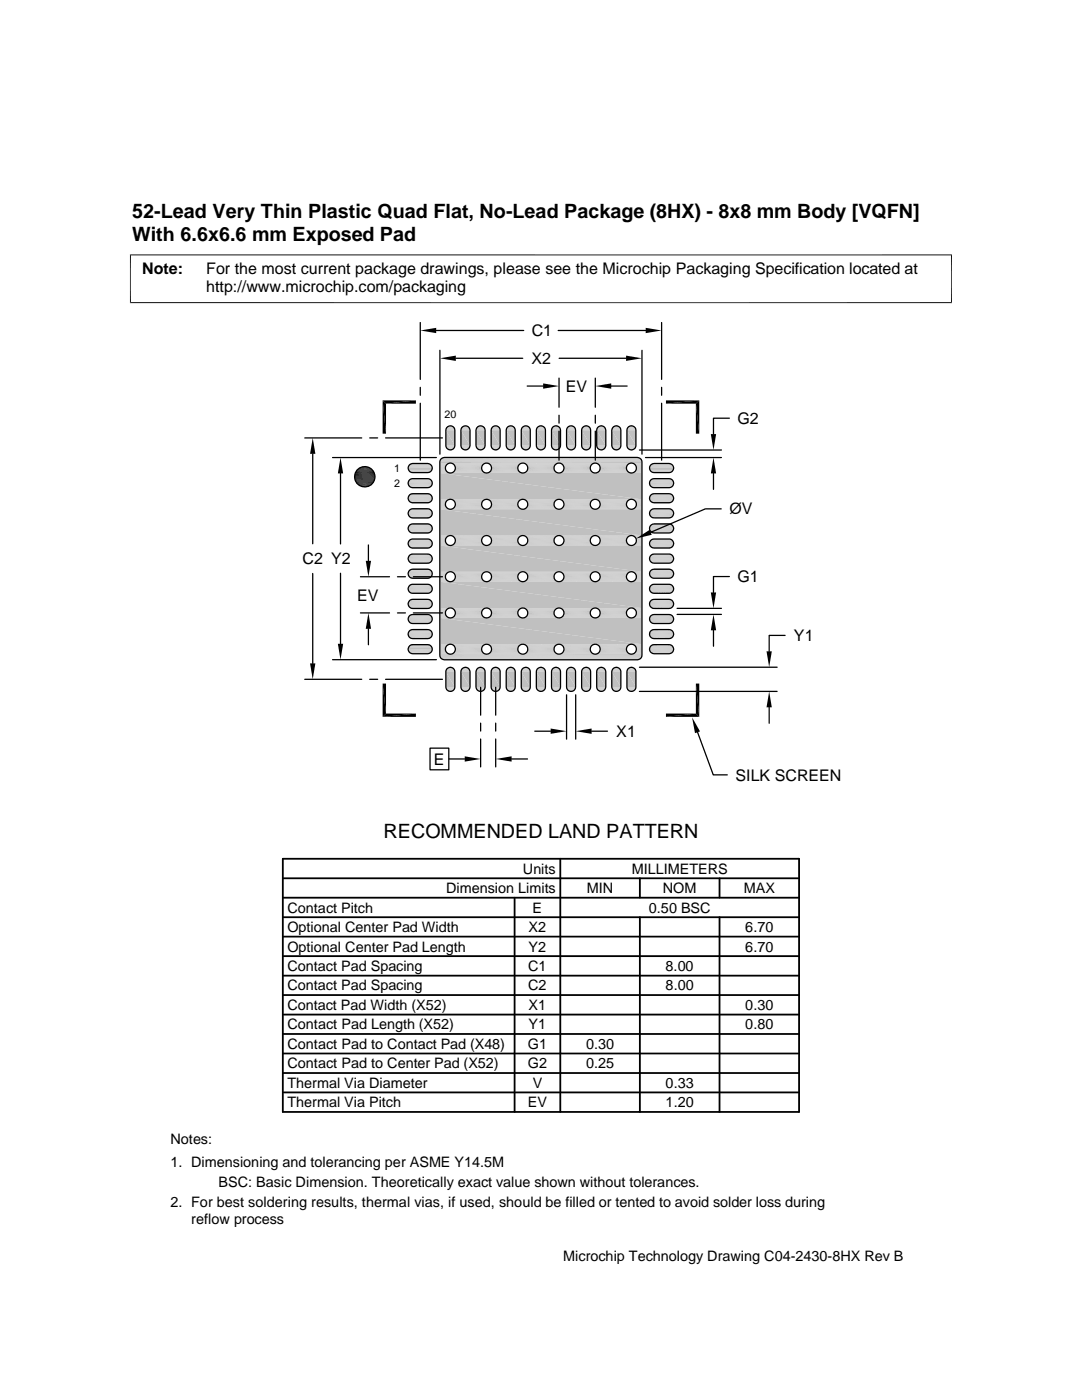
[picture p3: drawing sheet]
<svg xmlns="http://www.w3.org/2000/svg" width="216mm" height="279mm" viewBox="0 0 216 279" stroke-linecap="round" stroke-linejoin="round" font-family="sans-serif">
<defs><g id="words">
<g font-size="3.9">
<text x="26.4" y="43.5">52-Lead Very Thin Plastic Quad Flat, No-Lead Package (8HX) - 8x8 mm Body [VQFN]</text>
<text x="26.4" y="48">With 6.6x6.6 mm Exposed Pad</text>
<text x="76.5" y="167.3">RECOMMENDED LAND PATTERN</text>
</g>
<g font-size="3.2">
<text x="28.4" y="54.6">Note:</text>
<text x="41.1" y="58.3">http://www.microchip.com/packaging</text>
<text x="41.1" y="54.6">For the most current package drawings, please see the Microchip Packaging Specification located at</text>
<text x="106.1" y="67.1">C1</text>
<text x="106.1" y="72.6">X2</text>
<text x="112.9" y="78.2">EV</text>
<text x="147.2" y="84.6">G2</text>
<text x="145.6" y="102.7">ØV</text>
<text x="60.4" y="112.6">C2 Y2</text>
<text x="71.3" y="119.8">EV</text>
<text x="147.2" y="116.2">G1</text>
<text x="158.4" y="128">Y1</text>
<text x="123" y="147.1">X1</text>
<text x="86.6" y="152.6">E</text>
<text x="146.8" y="155.8">SILK SCREEN</text>
</g>
<g font-size="2.9">
<text x="89" y="178.2">Dimension Limits</text>
<text x="104.3" y="174.4">Units</text>
<text x="117.1" y="178.2">MIN</text>
<text x="126" y="174.4">MILLIMETERS</text>
<text x="132.3" y="178.2">NOM</text>
<text x="148.4" y="178.2">MAX</text>
<text x="57.3" y="182.1">Contact Pitch</text>
<text x="106.3" y="182.1">E</text>
<text x="129.5" y="182.1">0.50 BSC</text>
<text x="57.3" y="186">Optional Center Pad Width</text>
<text x="57.3" y="189.9">Optional Center Pad Length</text>
<text x="105.5" y="189.9">Y2</text>
<text x="105.5" y="186">X2</text>
<text x="148.7" y="189.9">6.70</text>
<text x="148.7" y="186">6.70</text>
<text x="57.3" y="197.7">Contact Pad Spacing</text>
<text x="57.3" y="193.8">Contact Pad Spacing</text>
<text x="105.4" y="197.7">C2</text>
<text x="105.4" y="193.8">C1</text>
<text x="132.8" y="193.8">8.00</text>
<text x="132.8" y="197.7">8.00</text>
<text x="57.3" y="201.6">Contact Pad Width (X52)</text>
<text x="105.5" y="201.6">X1</text>
<text x="148.7" y="201.6">0.30</text>
<text x="57.3" y="209.3">Contact Pad to Contact Pad (X48)</text>
<text x="57.3" y="205.4">Contact Pad Length (X52)</text>
<text x="105.3" y="209.3">G1</text>
<text x="105.5" y="205.4">Y1</text>
<text x="116.9" y="209.3">0.30</text>
<text x="148.7" y="205.4">0.80</text>
<text x="57.3" y="213.2">Contact Pad to Center Pad (X52)</text>
<text x="105.3" y="213.2">G2</text>
<text x="116.9" y="213.2">0.25</text>
<text x="57.3" y="217.1">Thermal Via Diameter</text>
<text x="57.3" y="221">Thermal Via Pitch</text>
<text x="105.3" y="221">EV</text>
<text x="106.3" y="217.1">V</text>
<text x="132.8" y="217.1">0.33</text>
<text x="132.8" y="221">1.20</text>
<text x="34" y="228.3">Notes:</text>
<text x="34" y="232.9">1. Dimensioning and tolerancing per ASME Y14.5M</text>
<text x="43.6" y="236.9">BSC: Basic Dimension. Theoretically exact value shown without tolerances.</text>
<text x="34" y="241">2. For best soldering results, thermal vias, if used, should be filled or tented to avoid solder loss during</text>
<text x="38.1" y="244.3">reflow process</text>
<text x="112.4" y="251.7">Microchip Technology Drawing C04-2430-8HX Rev B</text>
</g>
<g font-size="2.1">
<text x="88.7" y="83.4">20</text>
<text x="78.7" y="94.2">1</text>
<text x="78.7" y="97.2">2</text>
</g>
</g></defs>
<g fill="#c0c0c0">
<path d="M89.7 85h.3z"/>
<path d="M92.7 85h.3z"/>
<path d="M95.7 85h.4z"/>
<path d="M98.7 85h.4z"/>
<path d="M101.7 85h.4z"/>
<path d="M104.8 85h.3z"/>
<path d="M107.8 85h.3z"/>
<path d="M110.8 85h.3z"/>
<path d="M113.8 85h.3z"/>
<path d="M116.8 85h.3z"/>
<path d="M119.8 85h.3z"/>
<path d="M122.9 85h.2z"/>
<path d="M125.9 85h.3z"/>
<path d="M125.8 85h.4z"/>
<path d="M122.8 85h.3z"/>
<path d="M125.7 85h.6z"/>
<path d="M125.8 85h.5z"/>
<path d="M122.7 85h.6z"/>
<path d="M122.8 85h.5z"/>
<path d="M119.7 85h.6z"/>
<path d="M119.8 85h.5z"/>
<path d="M116.7 85h.6z"/>
<path d="M116.8 85h.5z"/>
<path d="M113.6 85h.7z"/>
<path d="M113.8 85h.5z"/>
<path d="M110.6 85h.7z"/>
<path d="M110.8 85h.5z"/>
<path d="M107.6 85h.6z"/>
<path d="M107.8 85h.4z"/>
<path d="M104.6 85h.6z"/>
<path d="M104.8 85h.4z"/>
<path d="M101.6 85h.6z"/>
<path d="M101.7 85h.5z"/>
<path d="M98.6 85h.6z"/>
<path d="M98.7 85h.5z"/>
<path d="M95.6 85h.6z"/>
<path d="M95.7 85h.5z"/>
<path d="M92.6 85h.6z"/>
<path d="M92.7 85h.5z"/>
<path d="M89.6 85h.6z"/>
<path d="M89.7 85h.5z"/>
<path d="M125.6 85h.7z"/>
<path d="M122.6 85h.7z"/>
<path d="M119.6 85h.7z"/>
<path d="M116.6 85h.7z"/>
<path d="M107.6 85h.7z"/>
<path d="M125.5 85.1h.9z"/>
<path d="M125.6 85l.8 .1z"/>
<path d="M122.5 85.1h.9z"/>
<path d="M122.6 85l.8 .1z"/>
<path d="M119.5 85.1h.9z"/>
<path d="M119.6 85l.8 .1z"/>
<path d="M116.5 85.1h.9z"/>
<path d="M116.6 85l.8 .1z"/>
<path d="M113.5 85.1h.9z"/>
<path d="M113.6 85l.8 .1z"/>
<path d="M110.5 85.1h.9z"/>
<path d="M110.6 85l.8 .1z"/>
<path d="M107.5 85.1h.9z"/>
<path d="M107.6 85l.8 .1z"/>
<path d="M104.5 85.1h.9z"/>
<path d="M104.6 85l.8 .1z"/>
<path d="M101.5 85.1h.9z"/>
<path d="M101.6 85l.8 .1z"/>
<path d="M98.4 85.1h1z"/>
<path d="M98.6 85l.8 .1z"/>
<path d="M95.4 85.1h.9z"/>
<path d="M95.6 85l.7 .1z"/>
<path d="M92.4 85.1h.9z"/>
<path d="M92.6 85l.7 .1z"/>
<path d="M89.4 85.1h.9z"/>
<path d="M89.6 85l.7 .1z"/>
<path d="M125.5 85.1h1z"/>
<path d="M122.5 85.1h1z"/>
<path d="M119.5 85.1h1z"/>
<path d="M116.5 85.1h1z"/>
<path d="M125.4 85.2h1.2z"/>
<path d="M125.5 85.1l1.1 .1z"/>
<path d="M122.5 85.1l1.1 .1z"/>
<path d="M119.5 85.1l1 .1z"/>
<path d="M116.5 85.1l1 .1z"/>
<path d="M113.4 85.2l.1-.1 1 .1z"/>
<path d="M113.5 85.1l1 .1z"/>
<path d="M110.4 85.2l.1-.1 1 .1z"/>
<path d="M110.5 85.1l1 .1z"/>
<path d="M107.4 85.2h1.1z"/>
<path d="M107.4 85.1l1.1 .1z"/>
<path d="M104.3 85.2l.2-.1 1 .1z"/>
<path d="M104.5 85.1l1 .1z"/>
<path d="M101.3 85.2l.2-.1 1 .1z"/>
<path d="M101.5 85.1l1 .1z"/>
<path d="M98.3 85.2l.1-.1 1.1 .1z"/>
<path d="M98.4 85.1l1.1 .1z"/>
<path d="M95.3 85.2l.1-.1 1.1 .1z"/>
<path d="M95.4 85.1l1.1 .1z"/>
<path d="M92.3 85.2l.1-.1 1.1 .1z"/>
<path d="M92.4 85.1l1.1 .1z"/>
<path d="M89.3 85.2l.1-.1 1 .1z"/>
<path d="M89.4 85.1l1 .1z"/>
<path d="M125.3 85.2h1.3z"/>
<path d="M122.3 85.2h1.3z"/>
<path d="M122.4 85.2h1.2z"/>
<path d="M119.3 85.2h1.3z"/>
<path d="M119.4 85.2h1.2z"/>
<path d="M116.3 85.2h1.3z"/>
<path d="M116.4 85.2h1.2z"/>
<path d="M107.3 85.2h1.3z"/>
<path d="M107.4 85.2h1.2z"/>
<path d="M125.3 85.2l1.4 .1z"/>
<path d="M122.3 85.2l1.4 .1z"/>
<path d="M119.3 85.2l1.4 .1z"/>
<path d="M116.3 85.2l1.3 .1z"/>
<path d="M113.4 85.2l1.2 .1h-1.3z"/>
<path d="M113.4 85.2l1.2 .1z"/>
<path d="M110.4 85.2l1.2 .1h-1.3z"/>
<path d="M110.4 85.2l1.2 .1z"/>
<path d="M107.3 85.2l1.3 .1z"/>
<path d="M104.3 85.2l1.3 .1h-1.4z"/>
<path d="M104.3 85.2l1.3 .1z"/>
<path d="M101.3 85.2l1.3 .1h-1.4z"/>
<path d="M101.3 85.2l1.3 .1z"/>
<path d="M98.3 85.2l1.3 .1h-1.4z"/>
<path d="M98.3 85.2l1.3 .1z"/>
<path d="M95.2 85.3l.1-.1 1.3 .1z"/>
<path d="M95.3 85.2l1.3 .1z"/>
<path d="M92.3 85.2l1.3 .1h-1.4z"/>
<path d="M92.3 85.2l1.3 .1z"/>
<path d="M89.3 85.2l1.3 .1h-1.4z"/>
<path d="M89.3 85.2l1.3 .1z"/>
<path d="M125.3 85.3l1.4 .1h-1.5z"/>
<path d="M125.3 85.3l1.4 .1z"/>
<path d="M122.3 85.3l1.4 .1h-1.5z"/>
<path d="M122.3 85.3l1.4 .1z"/>
<path d="M119.3 85.3l1.4 .1h-1.5z"/>
<path d="M119.3 85.3l1.4 .1z"/>
<path d="M116.3 85.3l1.4 .1h-1.5z"/>
<path d="M116.3 85.3l1.4 .1z"/>
<path d="M107.2 85.3l1.5 .1z"/>
<path d="M125.2 85.4h1.6z"/>
<path d="M122.2 85.4h1.6z"/>
<path d="M119.2 85.4h1.6z"/>
<path d="M116.2 85.4h1.6z"/>
<path d="M113.3 85.3l1.4 .1h-1.5z"/>
<path d="M113.3 85.3h1.3l.1 .1z"/>
<path d="M110.3 85.3l1.4 .1h-1.5z"/>
<path d="M110.3 85.3h1.3l.1 .1z"/>
<path d="M107.2 85.4h1.5z"/>
<path d="M104.2 85.3l1.5 .1h-1.6z"/>
<path d="M104.2 85.3h1.4l.1 .1z"/>
<path d="M101.2 85.3l1.5 .1h-1.6z"/>
<path d="M101.2 85.3h1.4l.1 .1z"/>
<path d="M98.2 85.3l1.5 .1h-1.6z"/>
<path d="M98.2 85.3h1.4l.1 .1z"/>
<path d="M95.2 85.3l1.5 .1h-1.6z"/>
<path d="M95.2 85.3h1.4l.1 .1z"/>
<path d="M92.2 85.3l1.5 .1h-1.6z"/>
<path d="M92.2 85.3h1.4l.1 .1z"/>
<path d="M89.2 85.3l1.5 .1h-1.6z"/>
<path d="M89.2 85.3h1.4l.1 .1z"/>
<path d="M125.2 85.4l1.6 .1h-1.6z"/>
<path d="M125.2 85.4h1.6v.1z"/>
<path d="M122.2 85.4l1.6 .1h-1.6z"/>
<path d="M122.2 85.4h1.6v.1z"/>
<path d="M119.2 85.4l1.6 .1h-1.7z"/>
<path d="M119.2 85.4h1.6v.1z"/>
<path d="M116.2 85.4l1.6 .1h-1.7z"/>
<path d="M116.2 85.4h1.6v.1z"/>
<path d="M107.1 85.4l1.7 .1h-1.7z"/>
<path d="M107.1 85.4h1.6l.1 .1z"/>
<path d="M125.2 85.5l1.6 .1z"/>
<path d="M122.2 85.5l1.6 .1z"/>
<path d="M119.1 85.5l1.7 .1z"/>
<path d="M116.1 85.5l1.7 .1z"/>
<path d="M113.2 85.4l1.6 .2h-1.7z"/>
<path d="M113.2 85.4h1.5l.1 .2z"/>
<path d="M110.2 85.4l1.6 .2h-1.7z"/>
<path d="M110.2 85.4h1.5l.1 .2z"/>
<path d="M107.1 85.5l1.7 .1z"/>
<path d="M104.1 85.4l1.7 .2h-1.7z"/>
<path d="M104.1 85.4h1.6l.1 .2z"/>
<path d="M101.1 85.4l1.7 .2h-1.8z"/>
<path d="M101.1 85.4h1.6l.1 .2z"/>
<path d="M98.1 85.4l1.6 .2h-1.7z"/>
<path d="M98.1 85.4h1.6v.2z"/>
<path d="M95.1 85.4l1.6 .2h-1.7z"/>
<path d="M95.1 85.4h1.6v.2z"/>
<path d="M92.1 85.4l1.6 .2h-1.7z"/>
<path d="M92.1 85.4h1.6v.2z"/>
<path d="M89.1 85.4l1.6 .2h-1.7z"/>
<path d="M89.1 85.4h1.6v.2z"/>
<path d="M125.1 85.6l1.8 .1h-1.8z"/>
<path d="M125.1 85.6h1.7l.1 .1z"/>
<path d="M122.1 85.6l1.8 .1h-1.8z"/>
<path d="M122.1 85.6h1.7l.1 .1z"/>
<path d="M119.1 85.6l1.8 .1h-1.8z"/>
<path d="M119.1 85.6h1.7l.1 .1z"/>
<path d="M116.1 85.6l1.7 .1h-1.7z"/>
<path d="M116.1 85.6h1.7v.1z"/>
<path d="M107.1 85.6l1.7 .1h-1.8z"/>
<path d="M107.1 85.6h1.7v.1z"/>
<path d="M125.1 85.7h1.8z"/>
<path d="M122.1 85.7h1.8z"/>
<path d="M119.1 85.7h1.8z"/>
<path d="M116.1 85.7h1.8z"/>
<path d="M113.1 85.6l1.7 .1h-1.7z"/>
<path d="M113.1 85.6h1.7v.1z"/>
<path d="M110.1 85.6l1.7 .1h-1.8z"/>
<path d="M110.1 85.6h1.7v.1z"/>
<path d="M107 85.7h1.8z"/>
<path d="M104.1 85.6l1.7 .1h-1.8z"/>
<path d="M104.1 85.6h1.7v.1z"/>
<path d="M101 85.6l1.8 .1h-1.8z"/>
<path d="M101 85.6h1.8v.1z"/>
<path d="M98 85.6l1.8 .1h-1.8z"/>
<path d="M98 85.6h1.7l.1 .1z"/>
<path d="M95 85.6l1.8 .1h-1.8z"/>
<path d="M95 85.6h1.7l.1 .1z"/>
<path d="M92 85.6l1.8 .1h-1.8z"/>
<path d="M92 85.6h1.7l.1 .1z"/>
<path d="M89 85.6l1.8 .1h-1.8z"/>
<path d="M89 85.6h1.7l.1 .1z"/>
<path d="M125.1 85.7l1.8 .2h-1.8z"/>
<path d="M125.1 85.7h1.8v.2z"/>
<path d="M122.1 85.7l1.8 .2h-1.8z"/>
<path d="M122.1 85.7h1.8v.2z"/>
<path d="M119.1 85.7l1.8 .2h-1.8z"/>
<path d="M119.1 85.7h1.8v.2z"/>
<path d="M116.1 85.7l1.8 .2h-1.8z"/>
<path d="M116.1 85.7h1.8v.2z"/>
<path d="M113.1 85.7l1.8 .2h-1.8z"/>
<path d="M113.1 85.7h1.7l.1 .2z"/>
<path d="M110 85.7l1.8 .2h-1.8z"/>
<path d="M110 85.7h1.8v.2z"/>
<path d="M107 85.7l1.8 .2h-1.8z"/>
<path d="M107 85.7h1.8v.2z"/>
<path d="M104 85.7l1.8 .2h-1.8z"/>
<path d="M104 85.7h1.8v.2z"/>
<path d="M101 85.7l1.8 .2h-1.8z"/>
<path d="M101 85.7h1.8v.2z"/>
<path d="M98 85.7l1.8 .2h-1.8z"/>
<path d="M98 85.7h1.8v.2z"/>
<path d="M95 85.7l1.8 .2h-1.8z"/>
<path d="M95 85.7h1.8v.2z"/>
<path d="M92 85.7l1.8 .2h-1.8z"/>
<path d="M92 85.7h1.8v.2z"/>
<path d="M89 85.7l1.8 .2h-1.8z"/>
<path d="M89 85.7h1.8v.2z"/>
<path d="M125.1 85.9l1.8 3h-1.8z"/>
<path d="M125.1 85.9h1.8v3z"/>
<path d="M122.1 85.9l1.8 3h-1.8z"/>
<path d="M122.1 85.9h1.8v3z"/>
<path d="M119.1 85.9l1.8 3h-1.8z"/>
<path d="M119.1 85.9h1.8v3z"/>
<path d="M116.1 85.9l1.8 3h-1.8z"/>
<path d="M116.1 85.9h1.8v3z"/>
<path d="M113.1 85.9l1.8 3h-1.8z"/>
<path d="M113.1 85.9h1.8v3z"/>
<path d="M110 85.9l1.8 3h-1.8z"/>
<path d="M110 85.9h1.8v3z"/>
<path d="M107 85.9l1.8 3h-1.8z"/>
<path d="M107 85.9h1.8v3z"/>
<path d="M104 85.9l1.8 3h-1.8z"/>
<path d="M104 85.9h1.8v3z"/>
<path d="M101 85.9l1.8 3h-1.8z"/>
<path d="M101 85.9h1.8v3z"/>
<path d="M98 85.9l1.8 3h-1.8z"/>
<path d="M98 85.9h1.8v3z"/>
<path d="M95 85.9l1.8 3h-1.8z"/>
<path d="M95 85.9h1.8v3z"/>
<path d="M92 85.9l1.8 3h-1.8z"/>
<path d="M92 85.9h1.8v3z"/>
<path d="M89 85.9l1.8 3h-1.8z"/>
<path d="M89 85.9h1.8v3z"/>
<path d="M125.1 88.9l1.8 .1h-1.8z"/>
<path d="M125.1 88.9h1.8v.1z"/>
<path d="M122.1 88.9l1.8 .1h-1.8z"/>
<path d="M122.1 88.9h1.8v.1z"/>
<path d="M119.1 88.9l1.8 .1h-1.8z"/>
<path d="M119.1 88.9h1.8v.1z"/>
<path d="M116.1 88.9l1.8 .1h-1.8z"/>
<path d="M116.1 88.9h1.8v.1z"/>
<path d="M113.1 88.9l1.7 .1h-1.7z"/>
<path d="M113.1 88.9h1.8l-.1 .1z"/>
<path d="M110 88.9l1.8 .1h-1.8z"/>
<path d="M110 88.9h1.8v.1z"/>
<path d="M107 88.9l1.8 .1h-1.8z"/>
<path d="M107 88.9h1.8v.1z"/>
<path d="M104 88.9l1.8 .1h-1.8z"/>
<path d="M104 88.9h1.8v.1z"/>
<path d="M101 88.9l1.8 .1h-1.8z"/>
<path d="M101 88.9h1.8v.1z"/>
<path d="M98 88.9l1.8 .1h-1.8z"/>
<path d="M98 88.9h1.8v.1z"/>
<path d="M95 88.9l1.8 .1h-1.8z"/>
<path d="M95 88.9h1.8v.1z"/>
<path d="M92 88.9l1.8 .1h-1.8z"/>
<path d="M92 88.9h1.8v.1z"/>
<path d="M89 88.9l1.8 .1h-1.8z"/>
<path d="M89 88.9h1.8v.1z"/>
<path d="M125.1 89l1.8 .1z"/>
<path d="M122.1 89l1.8 .1z"/>
<path d="M119.1 89l1.8 .1z"/>
<path d="M116.1 89l1.7 .1z"/>
<path d="M116.1 89h1.8z"/>
<path d="M113.1 89l1.7 .1z"/>
<path d="M110 89l1.8 .1z"/>
<path d="M107 89l1.8 .1z"/>
<path d="M104 89l1.8 .1z"/>
<path d="M101 89l1.8 .1z"/>
<path d="M98 89l1.8 .1z"/>
<path d="M95 89l1.8 .1z"/>
<path d="M92 89l1.8 .1z"/>
<path d="M89 89l1.8 .1z"/>
<path d="M125.1 89.1l1.7 .1h-1.7z"/>
<path d="M125.1 89.1h1.8l-.1 .1z"/>
<path d="M122.1 89.1l1.7 .1h-1.7z"/>
<path d="M122.1 89.1h1.8l-.1 .1z"/>
<path d="M119.1 89.1l1.7 .1h-1.7z"/>
<path d="M119.1 89.1h1.8l-.1 .1z"/>
<path d="M116.1 89.1l1.7 .1h-1.7z"/>
<path d="M116.1 89.1h1.7v.1z"/>
<path d="M113.1 89.1l1.7 .1h-1.7z"/>
<path d="M113.1 89.1h1.7v.1z"/>
<path d="M110 89.1l1.8 .1h-1.7z"/>
<path d="M110 89.1h1.8v.1z"/>
<path d="M107 89.1l1.8 .1h-1.7z"/>
<path d="M107 89.1h1.8v.1z"/>
<path d="M104 89.1l1.8 .1h-1.7z"/>
<path d="M104 89.1h1.8v.1z"/>
<path d="M101 89.1l1.8 .1h-1.8z"/>
<path d="M101 89.1h1.8v.1z"/>
<path d="M98 89.1l1.7 .1h-1.7z"/>
<path d="M98 89.1h1.8l-.1 .1z"/>
<path d="M95 89.1l1.7 .1h-1.7z"/>
<path d="M95 89.1h1.8l-.1 .1z"/>
<path d="M92 89.1l1.7 .1h-1.7z"/>
<path d="M92 89.1h1.8l-.1 .1z"/>
<path d="M89 89.1l1.7 .1h-1.7z"/>
<path d="M89 89.1h1.8l-.1 .1z"/>
<path d="M125.1 89.2h1.7z"/>
<path d="M122.1 89.2h1.7z"/>
<path d="M119.1 89.2h1.7z"/>
<path d="M116.1 89.2h1.7z"/>
<path d="M113.1 89.2h1.7z"/>
<path d="M110.1 89.2h1.7z"/>
<path d="M107.1 89.2h1.7z"/>
<path d="M104.1 89.2h1.6z"/>
<path d="M104.1 89.2h1.7z"/>
<path d="M101 89.2h1.7z"/>
<path d="M101 89.2h1.8z"/>
<path d="M98 89.2h1.7z"/>
<path d="M95 89.2h1.7z"/>
<path d="M92 89.2h1.7z"/>
<path d="M89 89.2h1.7z"/>
<path d="M125.2 89.2l1.6 .1h-1.6z"/>
<path d="M125.2 89.2h1.6v.1z"/>
<path d="M122.2 89.2l1.6 .1h-1.6z"/>
<path d="M122.2 89.2h1.6v.1z"/>
<path d="M119.1 89.2l1.7 .1h-1.6z"/>
<path d="M119.1 89.2h1.7v.1z"/>
<path d="M116.1 89.2l1.7 .1h-1.6z"/>
<path d="M116.1 89.2h1.7v.1z"/>
<path d="M113.1 89.2l1.6 .1h-1.5z"/>
<path d="M113.1 89.2h1.7l-.1 .1z"/>
<path d="M110.1 89.2l1.6 .1h-1.5z"/>
<path d="M110.1 89.2h1.7l-.1 .1z"/>
<path d="M107.1 89.2l1.6 .1h-1.6z"/>
<path d="M107.1 89.2h1.7l-.1 .1z"/>
<path d="M104.1 89.2l1.6 .1h-1.6z"/>
<path d="M104.1 89.2h1.6v.1z"/>
<path d="M101.1 89.2l1.6 .1h-1.6z"/>
<path d="M101.1 89.2h1.6v.1z"/>
<path d="M98.1 89.2l1.6 .1h-1.6z"/>
<path d="M98.1 89.2h1.6v.1z"/>
<path d="M95.1 89.2l1.6 .1h-1.6z"/>
<path d="M95.1 89.2h1.6v.1z"/>
<path d="M92.1 89.2l1.6 .1h-1.6z"/>
<path d="M92.1 89.2h1.6v.1z"/>
<path d="M89 89.2l1.6 .1h-1.5z"/>
<path d="M89 89.2h1.7l-.1 .1z"/>
<path d="M125.2 89.3l1.5 .1z"/>
<path d="M125.2 89.3h1.6z"/>
<path d="M122.2 89.3l1.5 .1z"/>
<path d="M122.2 89.3h1.6z"/>
<path d="M119.2 89.3l1.5 .1z"/>
<path d="M119.2 89.3h1.6z"/>
<path d="M116.2 89.3l1.5 .1z"/>
<path d="M116.2 89.3h1.6z"/>
<path d="M113.2 89.3l1.5 .1z"/>
<path d="M113.2 89.3h1.5z"/>
<path d="M110.2 89.3l1.5 .1z"/>
<path d="M110.2 89.3h1.5z"/>
<path d="M107.1 89.3l1.6 .1z"/>
<path d="M107.1 89.3h1.6z"/>
<path d="M104.1 89.3l1.6 .1z"/>
<path d="M104.1 89.3h1.6z"/>
<path d="M101.1 89.3l1.6 .1z"/>
<path d="M101.1 89.3h1.6z"/>
<path d="M98.1 89.3l1.6 .1z"/>
<path d="M98.1 89.3h1.6z"/>
<path d="M95.1 89.3l1.5 .1z"/>
<path d="M95.1 89.3h1.6z"/>
<path d="M92.1 89.3l1.5 .1z"/>
<path d="M92.1 89.3h1.6z"/>
<path d="M89.1 89.3l1.5 .1z"/>
<path d="M89.1 89.3h1.5z"/>
<path d="M125.2 89.4l1.5 .1z"/>
<path d="M125.2 89.4h1.5z"/>
<path d="M122.2 89.4l1.5 .1z"/>
<path d="M122.2 89.4h1.5z"/>
<path d="M119.2 89.4l1.5 .1z"/>
<path d="M119.2 89.4h1.5z"/>
<path d="M116.2 89.4l1.4 .1z"/>
<path d="M116.2 89.4h1.5z"/>
<path d="M113.2 89.4l1.4 .1z"/>
<path d="M113.2 89.4h1.5z"/>
<path d="M110.2 89.4l1.4 .1z"/>
<path d="M110.2 89.4h1.5z"/>
<path d="M107.2 89.4l1.4 .1z"/>
<path d="M107.2 89.4h1.5z"/>
<path d="M104.2 89.4l1.4 .1z"/>
<path d="M104.2 89.4h1.5z"/>
<path d="M101.2 89.4l1.4 .1z"/>
<path d="M101.2 89.4h1.5z"/>
<path d="M98.1 89.4l1.5 .1z"/>
<path d="M98.1 89.4h1.6z"/>
<path d="M95.1 89.4l1.5 .1z"/>
<path d="M95.1 89.4h1.5z"/>
<path d="M92.1 89.4l1.5 .1z"/>
<path d="M92.1 89.4h1.5z"/>
<path d="M89.1 89.4l1.5 .1z"/>
<path d="M89.1 89.4h1.5z"/>
<path d="M125.3 89.5h1.3z"/>
<path d="M125.3 89.5h1.4z"/>
<path d="M122.3 89.5h1.3z"/>
<path d="M122.3 89.5h1.4z"/>
<path d="M119.3 89.5h1.3z"/>
<path d="M119.3 89.5h1.4z"/>
<path d="M116.3 89.5h1.3z"/>
<path d="M113.3 89.5h1.3z"/>
<path d="M110.3 89.5h1.3z"/>
<path d="M107.2 89.5h1.4z"/>
<path d="M104.2 89.5h1.4z"/>
<path d="M101.2 89.5h1.4z"/>
<path d="M98.2 89.5h1.3z"/>
<path d="M98.2 89.5h1.4z"/>
<path d="M95.2 89.5h1.3z"/>
<path d="M95.2 89.5h1.4z"/>
<path d="M92.2 89.5h1.3z"/>
<path d="M92.2 89.5h1.4z"/>
<path d="M89.2 89.5h1.3z"/>
<path d="M89.2 89.5h1.4z"/>
<path d="M125.3 89.5l1.3 .1z"/>
<path d="M122.3 89.5l1.3 .1z"/>
<path d="M119.3 89.5l1.2 .1z"/>
<path d="M116.3 89.5l1.2 .1z"/>
<path d="M113.3 89.5l1.2 .1z"/>
<path d="M110.3 89.5l1.2 .1z"/>
<path d="M107.3 89.5l1.2 .1z"/>
<path d="M107.3 89.5h1.3z"/>
<path d="M104.3 89.5l1.2 .1z"/>
<path d="M104.3 89.5h1.3z"/>
<path d="M101.3 89.5l1.2 .1z"/>
<path d="M101.3 89.5h1.3z"/>
<path d="M98.3 89.5l1.2 .1z"/>
<path d="M98.3 89.5h1.2z"/>
<path d="M95.2 89.5l1.3 .1z"/>
<path d="M92.2 89.5l1.3 .1z"/>
<path d="M89.2 89.5l1.2 .1z"/>
<path d="M125.4 89.6h1.1z"/>
<path d="M125.4 89.6h1.2z"/>
<path d="M122.4 89.6h1.1z"/>
<path d="M122.4 89.6h1.2z"/>
<path d="M119.4 89.6h1.1z"/>
<path d="M116.4 89.6h1.1z"/>
<path d="M113.4 89.6h1z"/>
<path d="M113.4 89.6h1.1z"/>
<path d="M110.4 89.6h1z"/>
<path d="M110.4 89.6h1.1z"/>
<path d="M107.4 89.6h1z"/>
<path d="M107.4 89.6h1.1z"/>
<path d="M104.3 89.6h1.1z"/>
<path d="M104.3 89.6h1.2z"/>
<path d="M101.3 89.6h1.1z"/>
<path d="M101.3 89.6h1.2z"/>
<path d="M98.3 89.6h1.1z"/>
<path d="M98.3 89.6h1.2z"/>
<path d="M95.3 89.6h1.1z"/>
<path d="M95.3 89.6h1.2z"/>
<path d="M92.3 89.6h1.1z"/>
<path d="M92.3 89.6h1.2z"/>
<path d="M89.3 89.6h1.1z"/>
<path d="M125.5 89.6l.9 .1z"/>
<path d="M125.5 89.6h1z"/>
<path d="M122.5 89.6l.9 .1z"/>
<path d="M122.5 89.6h1z"/>
<path d="M119.5 89.6l.9 .1z"/>
<path d="M119.5 89.6h1z"/>
<path d="M116.5 89.6l.9 .1z"/>
<path d="M116.5 89.6h1z"/>
<path d="M113.5 89.6l.9 .1z"/>
<path d="M113.5 89.6h.9z"/>
<path d="M110.4 89.6l1 .1z"/>
<path d="M107.4 89.6l1 .1z"/>
<path d="M104.4 89.6l1 .1z"/>
<path d="M104.4 89.6h1z"/>
<path d="M101.4 89.6l1 .1z"/>
<path d="M101.4 89.6h1z"/>
<path d="M98.4 89.6l.9 .1z"/>
<path d="M98.4 89.6h1z"/>
<path d="M95.4 89.6l.9 .1z"/>
<path d="M95.4 89.6h1z"/>
<path d="M92.4 89.6l.9 .1z"/>
<path d="M92.4 89.6h1z"/>
<path d="M89.4 89.6l.9 .1z"/>
<path d="M89.4 89.6h1z"/>
<path d="M125.5 89.7h.8z"/>
<path d="M125.5 89.7h.9z"/>
<path d="M122.5 89.7h.8z"/>
<path d="M122.5 89.7h.9z"/>
<path d="M119.5 89.7h.8z"/>
<path d="M119.5 89.7h.9z"/>
<path d="M116.5 89.7h.8z"/>
<path d="M116.5 89.7h.9z"/>
<path d="M113.5 89.7h.8z"/>
<path d="M113.5 89.7h.9z"/>
<path d="M110.5 89.7h.8z"/>
<path d="M110.5 89.7h.9z"/>
<path d="M107.5 89.7h.8z"/>
<path d="M107.5 89.7h.9z"/>
<path d="M104.5 89.7h.8z"/>
<path d="M104.5 89.7h.9z"/>
<path d="M101.5 89.7h.8z"/>
<path d="M101.5 89.7h.9z"/>
<path d="M98.4 89.7h.9z"/>
<path d="M95.4 89.7h.8z"/>
<path d="M95.4 89.7h.9z"/>
<path d="M92.4 89.7h.8z"/>
<path d="M92.4 89.7h.9z"/>
<path d="M89.4 89.7h.8z"/>
<path d="M89.4 89.7h.9z"/>
<path d="M125.6 89.7h.7z"/>
<path d="M122.6 89.7h.7z"/>
<path d="M119.6 89.7h.7z"/>
<path d="M116.6 89.7h.7z"/>
<path d="M113.6 89.7h.7z"/>
<path d="M110.6 89.7h.6z"/>
<path d="M110.6 89.7h.7z"/>
<path d="M107.6 89.7h.6z"/>
<path d="M107.6 89.7h.7z"/>
<path d="M104.6 89.7h.6z"/>
<path d="M104.6 89.7h.7z"/>
<path d="M101.6 89.7h.6z"/>
<path d="M101.6 89.7h.7z"/>
<path d="M98.6 89.7h.6z"/>
<path d="M98.6 89.7h.7z"/>
<path d="M95.5 89.7h.7z"/>
<path d="M92.5 89.7h.7z"/>
<path d="M89.5 89.7h.7z"/>
<path d="M125.7 89.7l.5 .1z"/>
<path d="M125.7 89.7h.6z"/>
<path d="M122.7 89.7l.4 .1z"/>
<path d="M122.7 89.7h.6z"/>
<path d="M119.7 89.7l.4 .1z"/>
<path d="M119.7 89.7h.6z"/>
<path d="M116.7 89.7l.4 .1z"/>
<path d="M116.7 89.7h.6z"/>
<path d="M113.6 89.7l.5 .1z"/>
<path d="M110.6 89.7l.5 .1z"/>
<path d="M107.6 89.7l.5 .1z"/>
<path d="M104.6 89.7l.5 .1z"/>
<path d="M101.6 89.7l.5 .1z"/>
<path d="M98.6 89.7l.5 .1z"/>
<path d="M95.6 89.7l.5 .1z"/>
<path d="M95.6 89.7h.6z"/>
<path d="M92.6 89.7l.4 .1z"/>
<path d="M92.6 89.7h.6z"/>
<path d="M89.6 89.7l.4 .1z"/>
<path d="M89.6 89.7h.6z"/>
<path d="M89.7 89.8h.3z"/>
<path d="M92.7 89.8h.3z"/>
<path d="M95.7 89.8h.3z"/>
<path d="M98.7 89.8h.3z"/>
<path d="M101.7 89.8h.3z"/>
<path d="M104.8 89.8h.3z"/>
<path d="M107.8 89.8h.3z"/>
<path d="M110.8 89.8h.3z"/>
<path d="M113.8 89.8h.3z"/>
<path d="M116.8 89.8h.3z"/>
<path d="M119.8 89.8h.3z"/>
<path d="M122.9 89.8h.2z"/>
<path d="M125.9 89.8h.3z"/>
<path d="M125.8 89.8h.4z"/>
<path d="M122.8 89.8h.3z"/>
<path d="M101.7 89.8h.4z"/>
<path d="M98.7 89.8h.4z"/>
<path d="M95.7 89.8h.4z"/>
</g>
<g fill="none" stroke="#c0c0c0" stroke-width=".2">
<path d="M81.4 93.3h4.9M81.4 96.3h4.9M81.4 99.4h4.9M81.4 93.5h4.9M81.4 96.5h4.9M81.4 99.5h4.9M81.4 93.2h4.8M81.4 96.2h4.8M81.4 99.2h4.8M81.4 93.6h4.8M81.4 93.7h4.8M81.4 96.3h4.8"/>
<path d="M81.4 96.6h4.8M81.4 96.7h4.8M81.4 99.3h4.8M81.4 99.6h4.8M81.4 99.7h4.8M81.5 93.1h4.7M81.5 96.1h4.7M81.5 99.1h4.7M81.5 93.7h4.7M81.5 96.8h4.7M81.5 99.8h4.7M81.5 93h4.7"/>
<path d="M81.5 96h4.7M81.5 99h4.7M81.5 93.8h4.7M81.6 93.9h4.5M81.6 96.9h4.5M81.6 99.9h4.5M81.6 92.9h4.5M81.6 95.9h4.5M81.6 99h4.5M81.6 98.9h4.5M81.6 94h4.5M81.6 97h4.5"/>
<path d="M81.6 100h4.5M81.7 94h4.3M81.7 97h4.3M81.7 92.8h4.3M81.7 95.8h4.3M81.7 98.8h4.3M81.7 92.7h4.3M81.7 94.1h4.3M81.7 97.1h4.3M81.8 94.1h4.1M81.8 97.1h4.1M81.8 92.7h4.1"/>
<path d="M81.8 95.7h4.1M81.8 98.7h4.1M81.8 92.6h4.1M81.8 94.2h4.1M81.8 97.2h4.1M81.9 94.2h3.9M81.9 97.2h3.9M81.9 92.6h3.9M81.9 98.6h3.9M82 95.6h3.7M82 98.6h3.7M82 97.3h3.7"/>
<path d="M82 94.3h3.7M82 92.5h3.7M82.2 97.3h3.3M82.2 94.3h3.3M82.2 92.5h3.3M82.2 98.5h3.3M85.5 95.5h-3.3M129.6 93.3h4.8M129.6 96.3h4.8M129.6 99.4h4.8M129.6 93.5h4.8M129.6 96.5h4.8"/>
<path d="M129.6 99.5h4.8M129.6 93.2h4.8M129.6 96.2h4.8M129.6 99.2h4.8M129.6 93.6h4.8M129.6 93.7h4.8M129.6 96.6h4.8M129.6 96.7h4.8M129.6 99.6h4.8M129.6 99.7h4.8M129.7 93h4.7M129.7 96h4.7"/>
<path d="M129.7 99h4.7M129.7 93.7h4.7M129.7 93.8h4.6M129.7 96.8h4.7M129.7 96.8h4.6M129.7 99.8h4.7M129.7 99.8h4.6M129.7 93.9h4.6M129.7 96.9h4.6M129.7 99.9h4.6M129.7 92.9h4.6M129.7 95.9h4.6"/>
<path d="M129.7 98.9h4.6M129.8 94h4.5M129.8 97h4.5M129.8 100h4.5M129.8 92.8h4.4M129.8 95.8h4.4M129.8 98.8h4.4M129.8 94h4.4M129.8 97h4.4M129.9 94.1h4.3M129.9 97.1h4.3M129.9 92.7h4.2"/>
<path d="M129.9 95.7h4.2M129.9 98.7h4.2M129.9 94.1h4.2M129.9 97.1h4.2M130 94.2h4M130 97.2h4M130 92.6h4M130 95.6h4M130 98.6h4M130.1 94.2h3.9M130.1 97.2h3.9M130.2 97.3h3.7"/>
<path d="M130.2 92.5h3.6M130.2 95.5h3.6M130.2 98.6h3.6M130.2 94.3h3.6M130.3 97.3h3.4M130.3 92.5h3.4M130.3 98.5h3.4M130.4 94.3h3.3M81.4 102.4h4.9M81.4 105.4h4.9M81.4 108.4h4.9M81.4 111.4h4.9"/>
<path d="M81.4 114.4h4.9M81.4 117.4h4.9M81.4 102.5h4.9M81.4 105.5h4.9M81.4 108.6h4.9M81.4 111.6h4.9M81.4 114.6h4.9M81.4 117.6h4.9M81.4 102.2h4.8M81.4 105.2h4.8M81.4 108.2h4.8M81.4 111.3h4.8"/>
<path d="M81.4 114.3h4.8M81.4 117.3h4.8M81.4 102.3h4.8M81.4 102.6h4.8M81.4 102.7h4.8M81.4 105.6h4.8M81.4 105.7h4.8M81.4 108.6h4.8M81.4 108.7h4.8M81.4 111.6h4.8M81.4 111.7h4.8M81.4 114.7h4.8"/>
<path d="M81.4 117.7h4.8M81.4 117.8h4.8M81.5 105.1h4.7M81.5 108.1h4.7M81.5 111.1h4.7M81.5 114.1h4.7M81.5 117.1h4.7M81.5 102.1h4.7M81.5 102.8h4.7M81.5 105.8h4.7M81.5 108.8h4.7M81.5 111.8h4.7"/>
<path d="M81.5 114.8h4.7M81.5 117.8h4.7M81.5 105.9h4.7M81.5 108.9h4.7M81.5 111.9h4.7M81.5 114.9h4.7M81.5 117.9h4.7M81.6 102.9h4.5M81.6 105.9h4.5M81.6 108.9h4.5M81.6 112h4.5M81.6 115h4.5"/>
<path d="M81.6 118h4.5M81.6 104.9h4.5M81.6 108h4.5M81.6 111h4.5M81.6 114h4.5M81.6 117h4.5M81.6 102h4.5M81.6 101.9h4.5M81.6 103h4.5M81.6 106h4.5M81.6 109h4.5M81.6 104.8h4.4"/>
<path d="M81.6 107.8h4.4M81.6 110.8h4.4M81.6 113.9h4.4M81.6 116.9h4.4M81.6 119.9h4.4M81.7 100h4.3M81.7 103.1h4.3M81.7 106.1h4.3M81.7 109.1h4.3M81.7 112.1h4.3M81.7 115.1h4.3M81.7 118.1h4.3"/>
<path d="M81.7 101.8h4.3M81.7 100.1h4.3M81.7 112.2h4.3M81.7 115.2h4.3M81.7 118.2h4.3M81.8 100.2h4.1M81.8 103.2h4.1M81.8 106.2h4.1M81.8 109.2h4.1M81.8 112.2h4.1M81.8 115.2h4.1M81.8 118.2h4.1"/>
<path d="M81.8 104.7h4.1M81.8 107.7h4.1M81.8 110.7h4.1M81.8 113.8h4.1M81.8 116.8h4.1M81.8 119.8h4.1M81.8 101.7h4.1M81.8 115.3h4.1M81.8 118.3h4.1M81.9 104.6h3.9M81.9 107.7h3.9M81.9 110.7h3.9"/>
<path d="M81.9 113.7h3.9M81.9 116.7h3.9M81.9 119.7h3.9M81.9 100.2h3.9M81.9 103.3h3.9M81.9 106.3h3.9M81.9 109.3h3.9M81.9 112.3h3.9M81.9 118.3h3.9M82 101.6h3.7M82 103.3h3.7M82 106.3h3.7"/>
<path d="M82 112.3h3.7M82 115.3h3.7M82 118.4h3.7M82 104.6h3.7M82 107.6h3.7M82 110.6h3.7M82 113.6h3.7M82 116.6h3.7M82 119.7h3.7M82 100.3h3.7M82 109.3h3.7M82 115.4h3.7"/>
<path d="M82.2 106.3h3.3M82.2 112.4h3.3M82.2 118.4h3.3M82.2 104.6h3.3M82.2 113.6h3.3M82.2 119.6h3.3M82.2 103.3h3.3M129.6 102.4h4.8M129.6 105.4h4.8M129.6 108.4h4.8M129.6 111.4h4.8M129.6 114.4h4.8"/>
<path d="M129.6 117.4h4.8M129.6 102.5h4.8M129.6 105.5h4.8M129.6 108.6h4.8M129.6 111.6h4.8M129.6 114.6h4.8M129.6 117.6h4.8M129.6 102.2h4.8M129.6 105.2h4.8M129.6 108.2h4.8M129.6 111.3h4.8M129.6 114.3h4.8"/>
<path d="M129.6 117.3h4.8M129.6 102.7h4.8M129.6 105.7h4.8M129.6 108.7h4.8M129.6 111.7h4.8M129.6 114.8h4.8M129.6 117.8h4.8M129.7 102.1h4.7M129.7 105.1h4.7M129.7 108.1h4.7M129.7 111.1h4.7M129.7 114.1h4.7"/>
<path d="M129.7 117.1h4.7M129.7 102.9h4.6M129.7 105.9h4.6M129.7 108.9h4.6M129.7 111.9h4.6M129.7 114.9h4.6M129.7 117.9h4.6M129.7 101.9h4.6M129.7 104.9h4.6M129.7 108h4.6M129.7 111h4.6M129.7 114h4.6"/>
<path d="M129.7 117h4.6M129.8 103h4.5M129.8 106h4.5M129.8 109h4.5M129.8 112.1h4.5M129.8 115.1h4.5M129.8 118.1h4.5M129.8 120h4.5M129.8 101.8h4.4M129.8 104.8h4.4M129.8 107.8h4.4M129.8 110.8h4.4"/>
<path d="M129.8 113.9h4.4M129.8 116.9h4.4M129.8 100h4.4M129.9 119.8h4.3M129.9 100.1h4.3M129.9 103.1h4.3M129.9 106.2h4.3M129.9 109.2h4.3M129.9 112.2h4.3M129.9 115.2h4.3M129.9 118.2h4.3M129.9 101.7h4.2"/>
<path d="M129.9 104.7h4.2M129.9 107.7h4.2M129.9 110.7h4.2M129.9 113.8h4.2M129.9 116.8h4.2M129.9 100.2h4.2M130 100.2h4M130 103.3h4M130 106.3h4M130 109.3h4M130 112.3h4M130 115.3h4"/>
<path d="M130 118.3h4M130 119.7h4M130 101.6h4M130 104.6h4M130 107.7h4M130 110.7h4M130 113.7h4M130 116.7h4M130.1 100.2h3.9M130.2 103.3h3.7M130.2 106.3h3.7M130.2 109.3h3.7"/>
<path d="M130.2 112.3h3.7M130.2 115.4h3.7M130.2 118.4h3.7M130.2 119.7h3.7M130.2 101.6h3.6M130.2 104.6h3.6M130.2 107.6h3.6M130.2 110.6h3.6M130.2 113.6h3.6M130.2 116.6h3.6M130.2 100.3h3.6M130.3 119.6h3.4"/>
<path d="M130.3 103.3h3.4M130.3 106.4h3.4M130.3 112.4h3.4M130.3 118.4h3.4M130.3 104.6h3.4M130.3 113.6h3.4M81.4 120.4h4.9M81.4 123.5h4.9M81.4 126.5h4.9M81.4 129.5h4.9M81.4 120.6h4.9M81.4 123.6h4.9"/>
<path d="M81.4 126.6h4.9M81.4 129.6h4.9M81.4 120.3h4.8M81.4 123.3h4.8M81.4 126.3h4.8M81.4 129.3h4.8M81.4 120.7h4.8M81.4 120.8h4.8M81.4 123.4h4.8M81.4 123.8h4.8M81.4 126.4h4.8M81.4 126.8h4.8"/>
<path d="M81.4 129.4h4.8M81.4 129.8h4.8M81.5 120.1h4.7M81.5 123.2h4.7M81.5 126.2h4.7M81.5 129.2h4.7M81.5 120.9h4.7M81.5 123.9h4.7M81.5 126.9h4.7M81.5 129.9h4.7M81.5 123.1h4.7M81.5 126.1h4.7"/>
<path d="M81.6 121h4.5M81.6 124.1h4.5M81.6 127.1h4.5M81.6 130.1h4.5M81.6 120h4.5M81.6 123.1h4.5M81.6 126.1h4.5M81.6 129.1h4.5M81.6 123h4.5M81.6 126h4.5M81.6 129h4.5M81.6 121.1h4.5"/>
<path d="M81.6 124.2h4.4M81.6 127.2h4.4M81.6 130.2h4.4M81.7 121.1h4.3M81.7 122.9h4.3M81.7 125.9h4.3M81.7 128.9h4.3M81.7 121.2h4.3M81.8 121.2h4.1M81.8 124.3h4.1M81.8 127.3h4.1M81.8 130.3h4.1"/>
<path d="M81.8 122.8h4.1M81.8 125.8h4.1M81.8 128.8h4.1M81.8 121.3h4.1M81.9 121.3h3.9M81.9 124.3h3.9M81.9 127.4h3.9M81.9 130.4h3.9M81.9 122.7h3.9M81.9 128.7h3.9M82 125.7h3.7M82 128.7h3.7"/>
<path d="M82 121.4h3.7M82 124.4h3.7M82 127.4h3.7M82 130.4h3.7M82 122.7h3.7M82.2 122.6h3.3M82.2 121.4h3.3M82.2 127.4h3.3M85.5 128.7h-3.3M129.6 120.4h4.8M129.6 123.4h4.8M129.6 126.5h4.8"/>
<path d="M129.6 129.5h4.8M129.6 120.6h4.8M129.6 123.6h4.8M129.6 126.6h4.8M129.6 129.6h4.8M129.6 120.3h4.8M129.6 123.3h4.8M129.6 126.3h4.8M129.6 129.3h4.8M129.6 120.8h4.8M129.6 123.8h4.8M129.6 126.8h4.8"/>
<path d="M129.6 129.8h4.8M129.7 120.1h4.6M129.7 123.1h4.6M129.7 126.1h4.6M129.7 129.1h4.6M129.7 120.9h4.7M129.7 123.9h4.7M129.7 126.9h4.7M129.7 129.9h4.7M129.7 121h4.6M129.7 124.1h4.6M129.7 127.1h4.6"/>
<path d="M129.7 130.1h4.6M129.8 123h4.5M129.8 126h4.5M129.8 129h4.5M129.8 121.2h4.4M129.8 124.2h4.4M129.8 127.2h4.4M129.8 130.2h4.4M129.9 122.8h4.3M129.9 125.8h4.3M129.9 128.9h4.3M129.9 121.3h4.2"/>
<path d="M129.9 124.3h4.2M129.9 127.3h4.2M129.9 130.3h4.2M130 122.7h4M130 125.8h4M130 128.8h4M130 121.3h4M130 124.3h4M130 127.4h4M130 130.4h4M130.2 122.7h3.7M130.2 125.7h3.7"/>
<path d="M130.2 128.7h3.7M130.2 121.4h3.6M130.2 124.4h3.6M130.2 127.4h3.6M130.2 130.4h3.6M130.3 122.6h3.4M130.3 125.7h3.4M130.3 128.7h3.4M130.3 121.4h3.4M130.3 127.4h3.4"/>
</g>
<g fill="#c0c0c0">
<path d="M89.7 133.2h.3z"/>
<path d="M92.7 133.2h.3z"/>
<path d="M95.7 133.2h.3z"/>
<path d="M98.7 133.2h.3z"/>
<path d="M101.8 133.2h.3z"/>
<path d="M104.8 133.2h.3z"/>
<path d="M107.8 133.2h.3z"/>
<path d="M110.8 133.2h.3z"/>
<path d="M113.8 133.2h.3z"/>
<path d="M116.8 133.2h.3z"/>
<path d="M119.8 133.2h.3z"/>
<path d="M122.9 133.2h.2z"/>
<path d="M125.9 133.2h.3z"/>
<path d="M125.8 133.2h.4z"/>
<path d="M122.8 133.2h.3z"/>
<path d="M104.7 133.2h.4z"/>
<path d="M101.7 133.2h.4z"/>
<path d="M98.7 133.2h.4z"/>
<path d="M95.7 133.2h.4z"/>
<path d="M125.7 133.2h.6z"/>
<path d="M125.8 133.2h.5z"/>
<path d="M122.7 133.2h.6z"/>
<path d="M122.8 133.2h.5z"/>
<path d="M119.7 133.2h.6z"/>
<path d="M119.8 133.2h.5z"/>
<path d="M116.7 133.2h.6z"/>
<path d="M116.8 133.2h.5z"/>
<path d="M113.6 133.2h.7z"/>
<path d="M113.8 133.2h.5z"/>
<path d="M110.6 133.2h.7z"/>
<path d="M110.8 133.2h.5z"/>
<path d="M107.6 133.2h.6z"/>
<path d="M107.8 133.2h.4z"/>
<path d="M104.6 133.2h.6z"/>
<path d="M104.7 133.2h.5z"/>
<path d="M101.6 133.2h.6z"/>
<path d="M101.7 133.2h.5z"/>
<path d="M98.6 133.2h.6z"/>
<path d="M98.7 133.2h.5z"/>
<path d="M95.6 133.2h.6z"/>
<path d="M95.7 133.2h.5z"/>
<path d="M92.6 133.2h.6z"/>
<path d="M92.7 133.2h.5z"/>
<path d="M89.6 133.2h.6z"/>
<path d="M89.7 133.2h.5z"/>
<path d="M125.6 133.2h.7z"/>
<path d="M122.6 133.2h.7z"/>
<path d="M119.6 133.2h.7z"/>
<path d="M116.6 133.2h.7z"/>
<path d="M107.6 133.2h.7z"/>
<path d="M104.6 133.2h.7z"/>
<path d="M101.6 133.2h.7z"/>
<path d="M98.6 133.2h.7z"/>
<path d="M95.5 133.2h.7z"/>
<path d="M125.5 133.3h.9z"/>
<path d="M125.6 133.2l.8 .1z"/>
<path d="M122.5 133.3h.9z"/>
<path d="M122.6 133.2l.8 .1z"/>
<path d="M119.5 133.3h.9z"/>
<path d="M119.6 133.2l.8 .1z"/>
<path d="M116.5 133.3h.9z"/>
<path d="M116.6 133.2l.8 .1z"/>
<path d="M113.5 133.3h.9z"/>
<path d="M113.6 133.2l.8 .1z"/>
<path d="M110.5 133.3h.9z"/>
<path d="M110.6 133.2l.8 .1z"/>
<path d="M107.5 133.3h.9z"/>
<path d="M107.6 133.2l.8 .1z"/>
<path d="M104.5 133.3h.9z"/>
<path d="M104.6 133.2l.8 .1z"/>
<path d="M101.5 133.3h.9z"/>
<path d="M101.6 133.2l.8 .1z"/>
<path d="M98.4 133.3h.9z"/>
<path d="M98.6 133.2l.7 .1z"/>
<path d="M95.4 133.3h.9z"/>
<path d="M95.5 133.2l.8 .1z"/>
<path d="M92.4 133.3h.9z"/>
<path d="M92.5 133.2l.8 .1z"/>
<path d="M89.4 133.3h.9z"/>
<path d="M89.5 133.2l.8 .1z"/>
<path d="M125.5 133.3h1z"/>
<path d="M122.5 133.3h1z"/>
<path d="M119.5 133.3h1z"/>
<path d="M116.5 133.3h1z"/>
<path d="M107.4 133.3h1z"/>
<path d="M104.4 133.3h1z"/>
<path d="M101.4 133.3h1z"/>
<path d="M98.4 133.3h1z"/>
<path d="M95.4 133.3h1z"/>
<path d="M92.4 133.3h1z"/>
<path d="M89.4 133.3h1z"/>
<path d="M125.4 133.4h1.2z"/>
<path d="M125.5 133.3l1.1 .1z"/>
<path d="M122.5 133.3l1.1 .1z"/>
<path d="M119.5 133.3l1 .1z"/>
<path d="M116.5 133.3l1 .1z"/>
<path d="M113.4 133.4h1.1z"/>
<path d="M113.5 133.3l1 .1z"/>
<path d="M110.4 133.4h1.1z"/>
<path d="M110.4 133.3l1.1 .1z"/>
<path d="M107.4 133.3l1.1 .1z"/>
<path d="M104.4 133.3l1.1 .1z"/>
<path d="M101.3 133.4h1.2z"/>
<path d="M101.4 133.3l1.1 .1z"/>
<path d="M98.3 133.4h1.2z"/>
<path d="M98.4 133.3l1.1 .1z"/>
<path d="M95.3 133.4h1.2z"/>
<path d="M95.4 133.3l1.1 .1z"/>
<path d="M92.3 133.4h1.2z"/>
<path d="M92.4 133.3l1.1 .1z"/>
<path d="M89.3 133.4h1.1z"/>
<path d="M89.4 133.3l1 .1z"/>
<path d="M125.3 133.4h1.3z"/>
<path d="M122.3 133.4h1.3z"/>
<path d="M122.4 133.4h1.2z"/>
<path d="M119.3 133.4h1.3z"/>
<path d="M119.4 133.4h1.2z"/>
<path d="M116.3 133.4h1.3z"/>
<path d="M116.4 133.4h1.2z"/>
<path d="M113.3 133.4h1.3z"/>
<path d="M113.4 133.4h1.2z"/>
<path d="M110.3 133.4h1.3z"/>
<path d="M110.4 133.4h1.2z"/>
<path d="M107.3 133.4h1.3z"/>
<path d="M107.4 133.4h1.2z"/>
<path d="M104.3 133.4h1.3z"/>
<path d="M104.4 133.4h1.2z"/>
<path d="M101.3 133.4h1.3z"/>
<path d="M95.2 133.4h1.3z"/>
<path d="M92.2 133.4h1.3z"/>
<path d="M89.3 133.4h1.2z"/>
<path d="M125.3 133.4l1.4 .1z"/>
<path d="M122.3 133.4l1.4 .1z"/>
<path d="M119.3 133.4l1.4 .1z"/>
<path d="M116.3 133.4l1.3 .1z"/>
<path d="M113.3 133.4l1.3 .1z"/>
<path d="M110.3 133.4l1.3 .1z"/>
<path d="M107.3 133.4l1.3 .1z"/>
<path d="M104.3 133.4l1.3 .1z"/>
<path d="M101.3 133.4l1.3 .1z"/>
<path d="M98.3 133.4l1.3 .1z"/>
<path d="M95.2 133.4l1.4 .1z"/>
<path d="M92.2 133.5h1.4z"/>
<path d="M92.2 133.4l1.4 .1z"/>
<path d="M89.2 133.4l1.4 .1z"/>
<path d="M125.3 133.5l1.4 .1h-1.5z"/>
<path d="M125.3 133.5l1.4 .1z"/>
<path d="M122.3 133.5l1.4 .1h-1.5z"/>
<path d="M122.3 133.5l1.4 .1z"/>
<path d="M119.3 133.5l1.4 .1h-1.5z"/>
<path d="M119.3 133.5l1.4 .1z"/>
<path d="M116.3 133.5l1.4 .1h-1.5z"/>
<path d="M116.3 133.5l1.4 .1z"/>
<path d="M113.3 133.5l1.4 .1h-1.5z"/>
<path d="M113.3 133.5l1.4 .1z"/>
<path d="M110.3 133.5l1.4 .1h-1.5z"/>
<path d="M110.3 133.5l1.4 .1z"/>
<path d="M107.3 133.5l1.4 .1h-1.5z"/>
<path d="M107.3 133.5l1.4 .1z"/>
<path d="M104.2 133.5l1.5 .1h-1.5z"/>
<path d="M104.2 133.5l1.5 .1z"/>
<path d="M101.2 133.5l1.5 .1h-1.5z"/>
<path d="M101.2 133.5l1.5 .1z"/>
<path d="M98.2 133.5l1.5 .1h-1.6z"/>
<path d="M98.2 133.5l1.5 .1z"/>
<path d="M95.2 133.5l1.4 .1z"/>
<path d="M92.2 133.5l1.4 .1z"/>
<path d="M89.2 133.5l1.4 .1h-1.5z"/>
<path d="M89.2 133.5l1.4 .1z"/>
<path d="M125.2 133.6h1.6z"/>
<path d="M122.2 133.6h1.6z"/>
<path d="M119.2 133.6h1.6z"/>
<path d="M116.2 133.6h1.6z"/>
<path d="M113.2 133.6h1.5z"/>
<path d="M110.2 133.6h1.5z"/>
<path d="M107.1 133.6h1.6z"/>
<path d="M107.2 133.6h1.5z"/>
<path d="M104.2 133.6h1.5z"/>
<path d="M101.2 133.6h1.5z"/>
<path d="M98.1 133.6h1.6z"/>
<path d="M95.1 133.6h1.6z"/>
<path d="M92.1 133.6h1.6z"/>
<path d="M89.1 133.6h1.5z"/>
<path d="M125.2 133.6l1.6 .1h-1.6z"/>
<path d="M125.2 133.6h1.6v.1z"/>
<path d="M122.2 133.6l1.6 .1h-1.6z"/>
<path d="M122.2 133.6h1.6v.1z"/>
<path d="M119.2 133.6l1.6 .1h-1.7z"/>
<path d="M119.2 133.6h1.6v.1z"/>
<path d="M116.2 133.6l1.6 .1h-1.7z"/>
<path d="M116.2 133.6h1.6v.1z"/>
<path d="M113.2 133.6l1.6 .1h-1.7z"/>
<path d="M113.2 133.6h1.5l.1 .1z"/>
<path d="M110.2 133.6l1.6 .1h-1.7z"/>
<path d="M110.2 133.6h1.5l.1 .1z"/>
<path d="M107.1 133.6l1.7 .1h-1.7z"/>
<path d="M107.1 133.6h1.6l.1 .1z"/>
<path d="M104.1 133.6l1.6 .1h-1.6z"/>
<path d="M104.1 133.6h1.6v.1z"/>
<path d="M101.1 133.6l1.6 .1h-1.6z"/>
<path d="M101.1 133.6h1.6v.1z"/>
<path d="M98.1 133.6l1.6 .1h-1.6z"/>
<path d="M98.1 133.6h1.6v.1z"/>
<path d="M95.1 133.6l1.6 .1h-1.6z"/>
<path d="M95.1 133.6h1.6v.1z"/>
<path d="M92.1 133.6l1.6 .1h-1.6z"/>
<path d="M92.1 133.6h1.6v.1z"/>
<path d="M89.1 133.6l1.6 .1h-1.7z"/>
<path d="M89.1 133.6h1.5l.1 .1z"/>
<path d="M125.2 133.7l1.6 .1z"/>
<path d="M122.2 133.7l1.6 .1z"/>
<path d="M119.1 133.7l1.7 .1z"/>
<path d="M116.1 133.7l1.7 .1z"/>
<path d="M113.1 133.7l1.7 .1z"/>
<path d="M110.1 133.7l1.7 .1z"/>
<path d="M107.1 133.7l1.7 .1z"/>
<path d="M104.1 133.7l1.7 .1z"/>
<path d="M101.1 133.7l1.7 .1z"/>
<path d="M98.1 133.7l1.6 .1z"/>
<path d="M95.1 133.7l1.6 .1z"/>
<path d="M92.1 133.7l1.6 .1z"/>
<path d="M89 133.7l1.7 .1z"/>
<path d="M125.1 133.8l1.8 .1h-1.8z"/>
<path d="M125.1 133.8h1.7l.1 .1z"/>
<path d="M122.1 133.8l1.8 .1h-1.8z"/>
<path d="M122.1 133.8h1.7l.1 .1z"/>
<path d="M119.1 133.8l1.8 .1h-1.8z"/>
<path d="M119.1 133.8h1.7l.1 .1z"/>
<path d="M116.1 133.8l1.7 .1h-1.7z"/>
<path d="M116.1 133.8h1.7v.1z"/>
<path d="M113.1 133.8l1.7 .1h-1.7z"/>
<path d="M113.1 133.8h1.7v.1z"/>
<path d="M110.1 133.8l1.7 .1h-1.8z"/>
<path d="M110.1 133.8h1.7v.1z"/>
<path d="M107.1 133.8l1.7 .1h-1.8z"/>
<path d="M107.1 133.8h1.7v.1z"/>
<path d="M104.1 133.8l1.7 .1h-1.8z"/>
<path d="M104.1 133.8h1.7v.1z"/>
<path d="M101.1 133.8l1.7 .1h-1.8z"/>
<path d="M101.1 133.8h1.7v.1z"/>
<path d="M98 133.8l1.8 .1h-1.8z"/>
<path d="M98 133.8h1.7l.1 .1z"/>
<path d="M95 133.8l1.8 .1h-1.8z"/>
<path d="M95 133.8h1.7l.1 .1z"/>
<path d="M92 133.8l1.8 .1h-1.8z"/>
<path d="M92 133.8h1.7l.1 .1z"/>
<path d="M89 133.8l1.8 .1h-1.8z"/>
<path d="M89 133.8h1.7l.1 .1z"/>
<path d="M125.1 133.9h1.8z"/>
<path d="M122.1 133.9h1.8z"/>
<path d="M119.1 133.9h1.8z"/>
<path d="M116.1 133.9h1.8z"/>
<path d="M113.1 133.9h1.7z"/>
<path d="M110 133.9h1.8z"/>
<path d="M107 133.9h1.8z"/>
<path d="M104 133.9h1.8z"/>
<path d="M101 133.9h1.8z"/>
<path d="M98 133.9h1.8z"/>
<path d="M95 133.9h1.8z"/>
<path d="M92 133.9h1.8z"/>
<path d="M89 133.9h1.8z"/>
<path d="M125.1 133.9l1.8 .2h-1.8z"/>
<path d="M125.1 133.9h1.8v.2z"/>
<path d="M122.1 133.9l1.8 .2h-1.8z"/>
<path d="M122.1 133.9h1.8v.2z"/>
<path d="M119.1 133.9l1.8 .2h-1.8z"/>
<path d="M119.1 133.9h1.8v.2z"/>
<path d="M116.1 133.9l1.8 .2h-1.8z"/>
<path d="M116.1 133.9h1.8v.2z"/>
<path d="M113.1 133.9l1.8 .2h-1.8z"/>
<path d="M113.1 133.9h1.7l.1 .2z"/>
<path d="M110 133.9l1.8 .2h-1.8z"/>
<path d="M110 133.9h1.8v.2z"/>
<path d="M107 133.9l1.8 .2h-1.8z"/>
<path d="M107 133.9h1.8v.2z"/>
<path d="M104 133.9l1.8 .2h-1.8z"/>
<path d="M104 133.9h1.8v.2z"/>
<path d="M101 133.9l1.8 .2h-1.8z"/>
<path d="M101 133.9h1.8v.2z"/>
<path d="M98 133.9l1.8 .2h-1.8z"/>
<path d="M98 133.9h1.8v.2z"/>
<path d="M95 133.9l1.8 .2h-1.8z"/>
<path d="M95 133.9h1.8v.2z"/>
<path d="M92 133.9l1.8 .2h-1.8z"/>
<path d="M92 133.9h1.8v.2z"/>
<path d="M89 133.9l1.8 .2h-1.8z"/>
<path d="M89 133.9h1.8v.2z"/>
<path d="M125.1 134.1l1.8 3h-1.8z"/>
<path d="M125.1 134.1h1.8v3z"/>
<path d="M122.1 134.1l1.8 3h-1.8z"/>
<path d="M122.1 134.1h1.8v3z"/>
<path d="M119.1 134.1l1.8 3h-1.8z"/>
<path d="M119.1 134.1h1.8v3z"/>
<path d="M116.1 134.1l1.8 3h-1.8z"/>
<path d="M116.1 134.1h1.8v3z"/>
<path d="M113.1 134.1l1.8 3h-1.8z"/>
<path d="M113.1 134.1h1.8v3z"/>
<path d="M110 134.1l1.8 3h-1.8z"/>
<path d="M110 134.1h1.8v3z"/>
<path d="M107 134.1l1.8 3h-1.8z"/>
<path d="M107 134.1h1.8v3z"/>
<path d="M104 134.1l1.8 3h-1.8z"/>
<path d="M104 134.1h1.8v3z"/>
<path d="M101 134.1l1.8 3h-1.8z"/>
<path d="M101 134.1h1.8v3z"/>
<path d="M98 134.1l1.8 3h-1.8z"/>
<path d="M98 134.1h1.8v3z"/>
<path d="M95 134.1l1.8 3h-1.8z"/>
<path d="M95 134.1h1.8v3z"/>
<path d="M92 134.1l1.8 3h-1.8z"/>
<path d="M92 134.1h1.8v3z"/>
<path d="M89 134.1l1.8 3h-1.8z"/>
<path d="M89 134.1h1.8v3z"/>
<path d="M125.1 137.1l1.8 .1h-1.8z"/>
<path d="M125.1 137.1h1.8v.1z"/>
<path d="M122.1 137.1l1.8 .1h-1.8z"/>
<path d="M122.1 137.1h1.8v.1z"/>
<path d="M119.1 137.1l1.8 .1h-1.8z"/>
<path d="M119.1 137.1h1.8v.1z"/>
<path d="M116.1 137.1l1.8 .1h-1.8z"/>
<path d="M116.1 137.1h1.8v.1z"/>
<path d="M113.1 137.1l1.7 .1h-1.7z"/>
<path d="M113.1 137.1h1.8l-.1 .1z"/>
<path d="M110 137.1l1.8 .1h-1.8z"/>
<path d="M110 137.1h1.8v.1z"/>
<path d="M107 137.1l1.8 .1h-1.8z"/>
<path d="M107 137.1h1.8v.1z"/>
<path d="M104 137.1l1.8 .1h-1.8z"/>
<path d="M104 137.1h1.8v.1z"/>
<path d="M101 137.1l1.8 .1h-1.8z"/>
<path d="M101 137.1h1.8v.1z"/>
<path d="M98 137.1l1.8 .1h-1.8z"/>
<path d="M98 137.1h1.8v.1z"/>
<path d="M95 137.1l1.8 .1h-1.8z"/>
<path d="M95 137.1h1.8v.1z"/>
<path d="M92 137.1l1.8 .1h-1.8z"/>
<path d="M92 137.1h1.8v.1z"/>
<path d="M89 137.1l1.8 .1h-1.8z"/>
<path d="M89 137.1h1.8v.1z"/>
<path d="M125.1 137.2l1.8 .1z"/>
<path d="M122.1 137.2l1.8 .1z"/>
<path d="M119.1 137.2l1.8 .1z"/>
<path d="M116.1 137.2l1.7 .1z"/>
<path d="M116.1 137.2h1.8z"/>
<path d="M113.1 137.2l1.7 .1z"/>
<path d="M110 137.2l1.8 .1z"/>
<path d="M107 137.2l1.8 .1z"/>
<path d="M104 137.2l1.8 .1z"/>
<path d="M101 137.2l1.8 .1z"/>
<path d="M101 137.2h1.8z"/>
<path d="M98 137.2l1.8 .1z"/>
<path d="M95 137.2l1.8 .1z"/>
<path d="M92 137.2l1.8 .1z"/>
<path d="M89 137.2l1.7 .1z"/>
<path d="M89 137.2h1.8z"/>
<path d="M125.1 137.3l1.7 .1h-1.7z"/>
<path d="M125.1 137.3h1.8l-.1 .1z"/>
<path d="M122.1 137.3l1.7 .1h-1.7z"/>
<path d="M122.1 137.3h1.8l-.1 .1z"/>
<path d="M119.1 137.3l1.7 .1h-1.7z"/>
<path d="M119.1 137.3h1.8l-.1 .1z"/>
<path d="M116.1 137.3l1.7 .1h-1.7z"/>
<path d="M116.1 137.3h1.7v.1z"/>
<path d="M113.1 137.3l1.7 .1h-1.7z"/>
<path d="M113.1 137.3h1.7v.1z"/>
<path d="M110 137.3l1.8 .1h-1.7z"/>
<path d="M110 137.3h1.8v.1z"/>
<path d="M107 137.3l1.8 .1h-1.7z"/>
<path d="M107 137.3h1.8v.1z"/>
<path d="M104 137.3l1.8 .1h-1.7z"/>
<path d="M104 137.3h1.8v.1z"/>
<path d="M101 137.3l1.8 .1h-1.7z"/>
<path d="M101 137.3h1.8v.1z"/>
<path d="M98 137.3l1.7 .1h-1.7z"/>
<path d="M98 137.3h1.8l-.1 .1z"/>
<path d="M95 137.3l1.7 .1h-1.7z"/>
<path d="M95 137.3h1.8l-.1 .1z"/>
<path d="M92 137.3l1.7 .1h-1.7z"/>
<path d="M92 137.3h1.8l-.1 .1z"/>
<path d="M89 137.3l1.7 .1h-1.7z"/>
<path d="M89 137.3h1.7v.1z"/>
<path d="M125.1 137.4h1.7z"/>
<path d="M122.1 137.4h1.7z"/>
<path d="M119.1 137.4h1.7z"/>
<path d="M116.1 137.4h1.7z"/>
<path d="M113.1 137.4h1.7z"/>
<path d="M110.1 137.4h1.7z"/>
<path d="M107.1 137.4h1.7z"/>
<path d="M104.1 137.4h1.6z"/>
<path d="M104.1 137.4h1.7z"/>
<path d="M101.1 137.4h1.6z"/>
<path d="M101.1 137.4h1.7z"/>
<path d="M98 137.4h1.7z"/>
<path d="M95 137.4h1.7z"/>
<path d="M92 137.4h1.7z"/>
<path d="M89 137.4h1.7z"/>
<path d="M125.2 137.4l1.6 .1h-1.6z"/>
<path d="M125.2 137.4h1.6v.1z"/>
<path d="M122.2 137.4l1.6 .1h-1.6z"/>
<path d="M122.2 137.4h1.6v.1z"/>
<path d="M119.1 137.4l1.7 .1h-1.6z"/>
<path d="M119.1 137.4h1.7v.1z"/>
<path d="M116.1 137.4l1.7 .1h-1.6z"/>
<path d="M116.1 137.4h1.7v.1z"/>
<path d="M113.1 137.4l1.6 .1h-1.5z"/>
<path d="M113.1 137.4h1.7l-.1 .1z"/>
<path d="M110.1 137.4l1.6 .1h-1.5z"/>
<path d="M110.1 137.4h1.7l-.1 .1z"/>
<path d="M107.1 137.4l1.6 .1h-1.6z"/>
<path d="M107.1 137.4h1.7l-.1 .1z"/>
<path d="M104.1 137.4l1.6 .1h-1.6z"/>
<path d="M104.1 137.4h1.6v.1z"/>
<path d="M101.1 137.4l1.6 .1h-1.6z"/>
<path d="M101.1 137.4h1.6v.1z"/>
<path d="M98.1 137.4l1.6 .1h-1.6z"/>
<path d="M98.1 137.4h1.6v.1z"/>
<path d="M95.1 137.4l1.6 .1h-1.6z"/>
<path d="M95.1 137.4h1.6v.1z"/>
<path d="M92 137.4l1.7 .1h-1.6z"/>
<path d="M92 137.4h1.7v.1z"/>
<path d="M89 137.4l1.7 .1h-1.6z"/>
<path d="M89 137.4h1.7v.1z"/>
<path d="M125.2 137.5l1.5 .1z"/>
<path d="M125.2 137.5h1.6z"/>
<path d="M122.2 137.5l1.5 .1z"/>
<path d="M122.2 137.5h1.6z"/>
<path d="M119.2 137.5l1.5 .1z"/>
<path d="M119.2 137.5h1.6z"/>
<path d="M116.2 137.5l1.5 .1z"/>
<path d="M116.2 137.5h1.6z"/>
<path d="M113.2 137.5l1.5 .1z"/>
<path d="M113.2 137.5h1.5z"/>
<path d="M110.2 137.5l1.5 .1z"/>
<path d="M110.2 137.5h1.5z"/>
<path d="M107.1 137.5l1.6 .1z"/>
<path d="M107.1 137.5h1.6z"/>
<path d="M104.1 137.5l1.6 .1z"/>
<path d="M104.1 137.5h1.6z"/>
<path d="M101.1 137.5l1.6 .1z"/>
<path d="M101.1 137.5h1.6z"/>
<path d="M98.1 137.5l1.6 .1z"/>
<path d="M98.1 137.5h1.6z"/>
<path d="M95.1 137.5l1.5 .1z"/>
<path d="M95.1 137.5h1.6z"/>
<path d="M92.1 137.5l1.5 .1z"/>
<path d="M92.1 137.5h1.6z"/>
<path d="M89.1 137.5l1.5 .1z"/>
<path d="M89.1 137.5h1.6z"/>
<path d="M125.2 137.6l1.5 .1z"/>
<path d="M125.2 137.6h1.5z"/>
<path d="M122.2 137.6l1.5 .1z"/>
<path d="M122.2 137.6h1.5z"/>
<path d="M119.2 137.6l1.5 .1z"/>
<path d="M119.2 137.6h1.5z"/>
<path d="M116.2 137.6l1.4 .1z"/>
<path d="M116.2 137.6h1.5z"/>
<path d="M113.2 137.6l1.4 .1z"/>
<path d="M113.2 137.6h1.5z"/>
<path d="M110.2 137.6l1.4 .1z"/>
<path d="M110.2 137.6h1.5z"/>
<path d="M107.2 137.6l1.4 .1z"/>
<path d="M107.2 137.6h1.5z"/>
<path d="M104.2 137.6l1.4 .1z"/>
<path d="M104.2 137.6h1.5z"/>
<path d="M101.2 137.6l1.4 .1z"/>
<path d="M101.2 137.6h1.5z"/>
<path d="M98.1 137.6l1.5 .1z"/>
<path d="M98.1 137.6h1.6z"/>
<path d="M95.1 137.6l1.5 .1z"/>
<path d="M95.1 137.6h1.5z"/>
<path d="M92.1 137.6l1.5 .1z"/>
<path d="M92.1 137.6h1.5z"/>
<path d="M89.1 137.6l1.5 .1z"/>
<path d="M89.1 137.6h1.5z"/>
<path d="M125.3 137.7h1.3z"/>
<path d="M125.3 137.7h1.4z"/>
<path d="M122.3 137.7h1.3z"/>
<path d="M122.3 137.7h1.4z"/>
<path d="M119.3 137.7h1.3z"/>
<path d="M119.3 137.7h1.4z"/>
<path d="M116.3 137.7h1.3z"/>
<path d="M113.3 137.7h1.3z"/>
<path d="M110.3 137.7h1.3z"/>
<path d="M107.3 137.7h1.3z"/>
<path d="M104.2 137.7h1.4z"/>
<path d="M101.2 137.7h1.4z"/>
<path d="M98.2 137.7h1.3z"/>
<path d="M98.2 137.7h1.4z"/>
<path d="M95.2 137.7h1.3z"/>
<path d="M95.2 137.7h1.4z"/>
<path d="M92.2 137.7h1.3z"/>
<path d="M92.2 137.7h1.4z"/>
<path d="M89.2 137.7h1.3z"/>
<path d="M89.2 137.7h1.4z"/>
<path d="M125.3 137.7l1.3 .1z"/>
<path d="M122.3 137.7l1.3 .1z"/>
<path d="M119.3 137.7l1.2 .1z"/>
<path d="M116.3 137.7l1.2 .1z"/>
<path d="M113.3 137.7l1.2 .1z"/>
<path d="M110.3 137.7l1.2 .1z"/>
<path d="M107.3 137.7l1.2 .1z"/>
<path d="M104.3 137.7l1.2 .1z"/>
<path d="M104.3 137.7h1.3z"/>
<path d="M101.3 137.7l1.2 .1z"/>
<path d="M101.3 137.7h1.3z"/>
<path d="M98.3 137.7l1.2 .1z"/>
<path d="M98.3 137.7h1.2z"/>
<path d="M95.2 137.7l1.3 .1z"/>
<path d="M92.2 137.7l1.3 .1z"/>
<path d="M89.2 137.7l1.2 .1z"/>
<path d="M125.4 137.8h1.1z"/>
<path d="M125.4 137.8h1.2z"/>
<path d="M122.4 137.8h1.1z"/>
<path d="M122.4 137.8h1.2z"/>
<path d="M119.4 137.8h1.1z"/>
<path d="M116.4 137.8h1.1z"/>
<path d="M113.4 137.8h1z"/>
<path d="M113.4 137.8h1.1z"/>
<path d="M110.4 137.8h1z"/>
<path d="M110.4 137.8h1.1z"/>
<path d="M107.4 137.8h1z"/>
<path d="M107.4 137.8h1.1z"/>
<path d="M104.4 137.8h1z"/>
<path d="M104.4 137.8h1.1z"/>
<path d="M101.3 137.8h1.1z"/>
<path d="M101.3 137.8h1.2z"/>
<path d="M98.3 137.8h1.1z"/>
<path d="M98.3 137.8h1.2z"/>
<path d="M95.3 137.8h1.1z"/>
<path d="M95.3 137.8h1.2z"/>
<path d="M92.3 137.8h1.1z"/>
<path d="M92.3 137.8h1.2z"/>
<path d="M89.3 137.8h1.1z"/>
<path d="M125.5 137.8l.9 .1z"/>
<path d="M125.5 137.8h1z"/>
<path d="M122.5 137.8l.9 .1z"/>
<path d="M122.5 137.8h1z"/>
<path d="M119.5 137.8l.9 .1z"/>
<path d="M119.5 137.8h1z"/>
<path d="M116.5 137.8l.9 .1z"/>
<path d="M116.5 137.8h1z"/>
<path d="M113.5 137.8l.9 .1z"/>
<path d="M113.5 137.8h.9z"/>
<path d="M110.4 137.8l1 .1z"/>
<path d="M107.4 137.8l1 .1z"/>
<path d="M104.4 137.8l1 .1z"/>
<path d="M101.4 137.8l1 .1z"/>
<path d="M101.4 137.8h1z"/>
<path d="M98.4 137.8l1 .1z"/>
<path d="M98.4 137.8h1z"/>
<path d="M95.4 137.8l.9 .1z"/>
<path d="M95.4 137.8h1z"/>
<path d="M92.4 137.8l.9 .1z"/>
<path d="M92.4 137.8h1z"/>
<path d="M89.4 137.8l.9 .1z"/>
<path d="M89.4 137.8h1z"/>
<path d="M125.5 137.9h.8z"/>
<path d="M125.5 137.9h.9z"/>
<path d="M122.5 137.9h.8z"/>
<path d="M122.5 137.9h.9z"/>
<path d="M119.5 137.9h.8z"/>
<path d="M119.5 137.9h.9z"/>
<path d="M116.5 137.9h.8z"/>
<path d="M116.5 137.9h.9z"/>
<path d="M113.5 137.9h.8z"/>
<path d="M113.5 137.9h.9z"/>
<path d="M110.5 137.9h.8z"/>
<path d="M110.5 137.9h.9z"/>
<path d="M107.5 137.9h.8z"/>
<path d="M107.5 137.9h.9z"/>
<path d="M104.5 137.9h.8z"/>
<path d="M104.5 137.9h.9z"/>
<path d="M101.5 137.9h.8z"/>
<path d="M101.5 137.9h.9z"/>
<path d="M98.4 137.9h.8z"/>
<path d="M98.4 137.9h1z"/>
<path d="M95.4 137.9h.8z"/>
<path d="M95.4 137.9h.9z"/>
<path d="M92.4 137.9h.8z"/>
<path d="M92.4 137.9h.9z"/>
<path d="M89.4 137.9h.8z"/>
<path d="M89.4 137.9h.9z"/>
<path d="M125.6 137.9h.7z"/>
<path d="M122.6 137.9h.7z"/>
<path d="M119.6 137.9h.7z"/>
<path d="M116.6 137.9h.7z"/>
<path d="M113.6 137.9h.7z"/>
<path d="M110.6 137.9h.7z"/>
<path d="M107.6 137.9h.6z"/>
<path d="M107.6 137.9h.7z"/>
<path d="M104.6 137.9h.6z"/>
<path d="M104.6 137.9h.7z"/>
<path d="M101.6 137.9h.6z"/>
<path d="M101.6 137.9h.7z"/>
<path d="M98.6 137.9h.6z"/>
<path d="M95.5 137.9h.7z"/>
<path d="M92.5 137.9h.7z"/>
<path d="M89.5 137.9h.7z"/>
<path d="M125.7 137.9l.5 .1z"/>
<path d="M125.7 137.9h.6z"/>
<path d="M122.7 137.9l.4 .1z"/>
<path d="M122.7 137.9h.6z"/>
<path d="M119.7 137.9l.4 .1z"/>
<path d="M119.7 137.9h.6z"/>
<path d="M116.7 137.9l.4 .1z"/>
<path d="M116.7 137.9h.6z"/>
<path d="M113.6 137.9l.5 .1z"/>
<path d="M110.6 137.9l.5 .1z"/>
<path d="M107.6 137.9l.5 .1z"/>
<path d="M104.6 137.9l.5 .1z"/>
<path d="M101.6 137.9l.5 .1z"/>
<path d="M98.6 137.9l.5 .1z"/>
<path d="M95.6 137.9l.5 .1z"/>
<path d="M95.6 137.9h.6z"/>
<path d="M92.6 137.9l.4 .1z"/>
<path d="M92.6 137.9h.6z"/>
<path d="M89.6 137.9l.4 .1z"/>
<path d="M89.6 137.9h.6z"/>
<path d="M89.7 138h.3z"/>
<path d="M92.7 138h.3z"/>
<path d="M95.8 138h.3z"/>
<path d="M98.8 138h.3z"/>
<path d="M101.8 138h.3z"/>
<path d="M104.8 138h.3z"/>
<path d="M107.8 138h.3z"/>
<path d="M110.8 138h.3z"/>
<path d="M113.8 138h.3z"/>
<path d="M116.8 138h.3z"/>
<path d="M119.8 138h.3z"/>
<path d="M122.9 138h.2z"/>
<path d="M125.9 138h.3z"/>
<path d="M125.8 138h.4z"/>
<path d="M122.8 138h.3z"/>
<path d="M104.7 138h.4z"/>
<path d="M101.7 138h.4z"/>
<path d="M98.7 138h.4z"/>
<path d="M95.7 138h.4z"/>
</g>
<g fill="none" stroke="#c0c0c0" stroke-width=".2">
<path d="M87.8 92.1h40.3M87.8 92h40.3M87.8 91.8h40.2M87.9 91.7h40.1M88 91.6h39.9M88.1 91.5h39.7M88.2 91.4h39.5M88.3 91.3h39.2M88.5 91.3h38.9M90 92.4h7M97.2 92.4h7M104.4 92.4h7"/>
<path d="M111.6 92.4h7.1M118.9 92.4h7M126.1 92.4h2"/>
</g>
<path d="M87.8 92.3h40.3" fill="none" stroke="#c0c0c0" stroke-width=".21"/>
<path d="M87.8 92.4l1.8 .1z" fill="#c0c0c0"/>
<path d="M87.8 92.4h2" fill="none" stroke="#c0c0c0" stroke-width=".2"/>
<path d="M126.3 92.5h1.8z" fill="#c0c0c0"/>
<path d="M90.1 92.5h6.7M97.4 92.5h6.6M104.6 92.5h6.7M111.8 92.5h6.7M119 92.5h6.7" fill="none" stroke="#c0c0c0" stroke-width=".2"/>
<g fill="#c0c0c0">
<path d="M87.8 92.5h1.6z"/>
<path d="M87.8 92.5h1.8z"/>
<path d="M126.4 92.5l1.7 .1z"/>
<path d="M126.4 92.5h1.7v.1z"/>
</g>
<path d="M90.3 92.6h6.3M97.5 92.6h6.4M104.8 92.6h6.3M112 92.6h6.3M119.2 92.6h6.3" fill="none" stroke="#c0c0c0" stroke-width=".2"/>
<g fill="#c0c0c0">
<path d="M87.8 92.5l1.5 .1h-1.5z"/>
<path d="M87.8 92.5h1.6l-.1 .1z"/>
<path d="M126.6 92.6l1.5 .1z"/>
<path d="M126.6 92.6h1.5v.1z"/>
</g>
<path d="M90.5 92.7h6M97.7 92.7h6M104.9 92.7h6M112.1 92.7h6.1M119.4 92.7h6" fill="none" stroke="#c0c0c0" stroke-width=".2"/>
<g fill="#c0c0c0">
<path d="M87.8 92.6l1.3 .1h-1.3z"/>
<path d="M87.8 92.6h1.5l-.2 .1z"/>
<path d="M126.7 92.7l1.4 .2h-1.3z"/>
<path d="M126.7 92.7h1.4v.2z"/>
</g>
<path d="M90.6 92.8h5.8M97.8 92.8h5.8M105.1 92.8h5.7M112.3 92.8h5.7M119.5 92.8h5.8" fill="none" stroke="#c0c0c0" stroke-width=".2"/>
<g fill="#c0c0c0">
<path d="M87.8 92.7l1.2 .2h-1.2z"/>
<path d="M87.8 92.7h1.3l-.1 .2z"/>
<path d="M126.8 92.9l1.3 .1h-1.2z"/>
<path d="M126.8 92.9h1.3v.1z"/>
</g>
<path d="M90.7 93h5.5M97.9 93h5.6M105.2 93h5.5M112.4 93h5.5M119.6 93h5.5" fill="none" stroke="#c0c0c0" stroke-width=".2"/>
<g fill="#c0c0c0">
<path d="M87.8 92.9l1.1 .1h-1.1z"/>
<path d="M87.8 92.9h1.2l-.1 .1z"/>
<path d="M126.9 93l1.2 .2h-1.1z"/>
<path d="M126.9 93h1.2v.2z"/>
</g>
<path d="M90.8 93.1h5.4M98 93.1h5.4M105.2 93.1h5.4M112.5 93.1h5.3M119.7 93.1h5.4" fill="none" stroke="#c0c0c0" stroke-width=".2"/>
<g fill="#c0c0c0">
<path d="M87.8 93l1.1 .2h-1.1z"/>
<path d="M87.8 93h1.1v.2z"/>
<path d="M127 93.2l1.1 .2h-1.1z"/>
<path d="M127 93.2h1.1v.2z"/>
</g>
<path d="M90.8 93.3h5.3M98.1 93.3h5.2M105.3 93.3h5.3M112.5 93.3h5.3M119.7 93.3h5.3" fill="none" stroke="#c0c0c0" stroke-width=".2"/>
<g fill="#c0c0c0">
<path d="M87.8 93.2l1.1 .2h-1.1z"/>
<path d="M87.8 93.2h1.1v.2z"/>
<path d="M127 93.4l1.1 .2h-1.1z"/>
<path d="M127 93.4h1.1v.2z"/>
</g>
<path d="M90.8 93.5h5.3M98.1 93.5h5.2M105.3 93.5h5.3M112.5 93.5h5.3M119.7 93.5h5.3" fill="none" stroke="#c0c0c0" stroke-width=".2"/>
<g fill="#c0c0c0">
<path d="M87.8 93.4l1.1 .2h-1.1z"/>
<path d="M87.8 93.4h1.1v.2z"/>
<path d="M127 93.6l1.1 .2h-1.2z"/>
<path d="M127 93.6h1.1v.2z"/>
</g>
<path d="M90.8 93.7h5.4M98 93.7h5.4M105.2 93.7h5.4M112.5 93.7h5.3M119.7 93.7h5.4" fill="none" stroke="#c0c0c0" stroke-width=".2"/>
<g fill="#c0c0c0">
<path d="M87.8 93.6l1.1 .2h-1.1z"/>
<path d="M87.8 93.6h1.1v.2z"/>
<path d="M126.9 93.8l1.2 .1h-1.3z"/>
<path d="M126.9 93.8h1.2v.1z"/>
</g>
<path d="M90.7 93.9h5.5M97.9 93.9h5.6M105.2 93.9h5.5M112.4 93.9h5.5M119.6 93.9h5.5" fill="none" stroke="#c0c0c0" stroke-width=".2"/>
<g fill="#c0c0c0">
<path d="M87.8 93.8l1.2 .1h-1.2z"/>
<path d="M87.8 93.8h1.1l.1 .1z"/>
<path d="M126.8 93.9l1.3 .2h-1.4z"/>
<path d="M126.8 93.9h1.3v.2z"/>
</g>
<path d="M90.6 94h5.8M97.8 94h5.8M105.1 94h5.7M112.3 94h5.7M119.5 94h5.8" fill="none" stroke="#c0c0c0" stroke-width=".2"/>
<g fill="#c0c0c0">
<path d="M87.8 93.9l1.3 .2h-1.3z"/>
<path d="M87.8 93.9h1.2l.1 .2z"/>
<path d="M126.7 94.1l1.4 .1h-1.5z"/>
<path d="M126.7 94.1h1.4v.1z"/>
</g>
<path d="M90.5 94.1h6M97.7 94.1h6M104.9 94.1h6M112.1 94.1h6.1M119.4 94.1h6" fill="none" stroke="#c0c0c0" stroke-width=".2"/>
<g fill="#c0c0c0">
<path d="M87.8 94.1l1.5 .1h-1.5z"/>
<path d="M87.8 94.1h1.3l.2 .1z"/>
<path d="M126.4 94.3h1.7z"/>
<path d="M126.6 94.2l1.5 .1z"/>
</g>
<path d="M90.3 94.3h6.3M97.5 94.3h6.4M104.8 94.3h6.3M112 94.3h6.3M119.2 94.3h6.3" fill="none" stroke="#c0c0c0" stroke-width=".2"/>
<g fill="#c0c0c0">
<path d="M87.8 94.2l1.6 .1z"/>
<path d="M126.3 94.4h1.8z"/>
<path d="M126.4 94.3l1.7 .1z"/>
</g>
<path d="M90.1 94.3h6.7M97.4 94.3h6.6M104.6 94.3h6.7M111.8 94.3h6.7M119 94.3h6.7" fill="none" stroke="#c0c0c0" stroke-width=".2"/>
<path d="M87.8 94.3l1.8 .1z" fill="#c0c0c0"/>
<path d="M126.1 94.4h2" fill="none" stroke="#c0c0c0" stroke-width=".2"/>
<path d="M126.3 94.4h1.8z" fill="#c0c0c0"/>
<path d="M87.8 94.4h2M90 94.4h7M97.2 94.4h7M104.4 94.4h7M111.6 94.4h7.1M118.9 94.4h7" fill="none" stroke="#c0c0c0" stroke-width=".2"/>
<g fill="#c0c0c0">
<path d="M87.8 94.4l40.3 5.3h-40.3z"/>
<path d="M87.8 94.4h40.3v5.3z"/>
</g>
<path d="M90 99.7h7M97.2 99.7h7M104.4 99.7h7M111.6 99.7h7.1M118.9 99.7h7M126.1 99.7h2" fill="none" stroke="#c0c0c0" stroke-width=".2"/>
<path d="M87.8 99.7h1.8z" fill="#c0c0c0"/>
<path d="M87.8 99.7h2" fill="none" stroke="#c0c0c0" stroke-width=".2"/>
<path d="M126.3 99.7l1.8 .1z" fill="#c0c0c0"/>
<path d="M90.1 99.7h6.7M97.4 99.7h6.6M104.6 99.7h6.7M111.8 99.7h6.7M119 99.7h6.7" fill="none" stroke="#c0c0c0" stroke-width=".2"/>
<g fill="#c0c0c0">
<path d="M87.8 99.7l1.6 .1z"/>
<path d="M87.8 99.7h1.8z"/>
<path d="M126.4 99.8h1.7z"/>
</g>
<path d="M90.3 99.8h6.3M97.5 99.8h6.4M104.8 99.8h6.3M112 99.8h6.3M119.2 99.8h6.3" fill="none" stroke="#c0c0c0" stroke-width=".2"/>
<g fill="#c0c0c0">
<path d="M87.8 99.8h1.5z"/>
<path d="M87.8 99.8h1.6z"/>
<path d="M126.6 99.8l1.5 .2h-1.4z"/>
<path d="M126.6 99.8h1.5v.2z"/>
</g>
<path d="M90.5 99.9h6M97.7 99.9h6M104.9 99.9h6M112.1 99.9h6.1M119.4 99.9h6" fill="none" stroke="#c0c0c0" stroke-width=".2"/>
<g fill="#c0c0c0">
<path d="M87.8 99.8l1.3 .2h-1.3z"/>
<path d="M87.8 99.8h1.5l-.2 .2z"/>
<path d="M126.7 100l1.4 .1h-1.3z"/>
<path d="M126.7 100h1.4v.1z"/>
</g>
<path d="M90.6 100h5.8M97.8 100h5.8M105.1 100h5.7M112.3 100h5.7M119.5 100h5.8" fill="none" stroke="#c0c0c0" stroke-width=".2"/>
<g fill="#c0c0c0">
<path d="M87.8 100l1.2 .1h-1.2z"/>
<path d="M87.8 100h1.3l-.1 .1z"/>
<path d="M126.8 100.1l1.3 .2h-1.2z"/>
<path d="M126.8 100.1h1.3v.2z"/>
</g>
<path d="M90.7 100.2h5.5M97.9 100.2h5.6M105.2 100.2h5.5M112.4 100.2h5.5M119.6 100.2h5.5" fill="none" stroke="#c0c0c0" stroke-width=".2"/>
<g fill="#c0c0c0">
<path d="M87.8 100.1l1.1 .2h-1.1z"/>
<path d="M87.8 100.1h1.2l-.1 .2z"/>
<path d="M126.9 100.3l1.2 .2h-1.1z"/>
<path d="M126.9 100.3h1.2v.2z"/>
</g>
<path d="M90.8 100.4h5.4M98 100.4h5.4M105.2 100.4h5.4M112.5 100.4h5.3M119.7 100.4h5.4" fill="none" stroke="#c0c0c0" stroke-width=".2"/>
<g fill="#c0c0c0">
<path d="M87.8 100.3l1.1 .2h-1.1z"/>
<path d="M87.8 100.3h1.1v.2z"/>
<path d="M127 100.5l1.1 .1h-1.1z"/>
<path d="M127 100.5h1.1v.1z"/>
</g>
<path d="M90.8 100.6h5.3M98.1 100.6h5.2M105.3 100.6h5.3M112.5 100.6h5.3M119.7 100.6h5.3" fill="none" stroke="#c0c0c0" stroke-width=".2"/>
<g fill="#c0c0c0">
<path d="M87.8 100.5l1.1 .1h-1.1z"/>
<path d="M87.8 100.5h1.1v.1z"/>
<path d="M127 100.6l1.1 .2h-1.1z"/>
<path d="M127 100.6h1.1v.2z"/>
</g>
<path d="M90.8 100.7h5.3M98.1 100.7h5.2M105.3 100.7h5.3M112.5 100.7h5.3M119.7 100.7h5.3" fill="none" stroke="#c0c0c0" stroke-width=".2"/>
<g fill="#c0c0c0">
<path d="M87.8 100.6l1.1 .2h-1.1z"/>
<path d="M87.8 100.6h1.1v.2z"/>
<path d="M127 100.8l1.1 .2h-1.2z"/>
<path d="M127 100.8h1.1v.2z"/>
</g>
<path d="M90.8 100.9h5.4M98 100.9h5.4M105.2 100.9h5.4M112.5 100.9h5.3M119.7 100.9h5.4" fill="none" stroke="#c0c0c0" stroke-width=".2"/>
<g fill="#c0c0c0">
<path d="M87.8 100.8l1.1 .2h-1.1z"/>
<path d="M87.8 100.8h1.1v.2z"/>
<path d="M126.9 101l1.2 .2h-1.3z"/>
<path d="M126.9 101h1.2v.2z"/>
</g>
<path d="M90.7 101.1h5.5M97.9 101.1h5.6M105.2 101.1h5.5M112.4 101.1h5.5M119.6 101.1h5.5" fill="none" stroke="#c0c0c0" stroke-width=".2"/>
<g fill="#c0c0c0">
<path d="M87.8 101l1.2 .2h-1.2z"/>
<path d="M87.8 101h1.1l.1 .2z"/>
<path d="M126.8 101.2l1.3 .1h-1.4z"/>
<path d="M126.8 101.2h1.3v.1z"/>
</g>
<path d="M90.6 101.2h5.8M97.8 101.2h5.8M105.1 101.2h5.7M112.3 101.2h5.7M119.5 101.2h5.8" fill="none" stroke="#c0c0c0" stroke-width=".2"/>
<g fill="#c0c0c0">
<path d="M87.8 101.2l1.3 .1h-1.3z"/>
<path d="M87.8 101.2h1.2l.1 .1z"/>
<path d="M126.7 101.3l1.4 .1h-1.5z"/>
<path d="M126.7 101.3h1.4v.1z"/>
</g>
<path d="M90.5 101.4h6M97.7 101.4h6M104.9 101.4h6M112.1 101.4h6.1M119.4 101.4h6" fill="none" stroke="#c0c0c0" stroke-width=".2"/>
<g fill="#c0c0c0">
<path d="M87.8 101.3l1.5 .1h-1.5z"/>
<path d="M87.8 101.3h1.3l.2 .1z"/>
<path d="M126.4 101.5l.2-.1 1.5 .1z"/>
<path d="M126.6 101.4h1.5v.1z"/>
</g>
<path d="M90.3 101.5h6.3M97.5 101.5h6.4M104.8 101.5h6.3M112 101.5h6.3M119.2 101.5h6.3" fill="none" stroke="#c0c0c0" stroke-width=".2"/>
<g fill="#c0c0c0">
<path d="M87.8 101.4l1.6 .1h-1.6z"/>
<path d="M87.8 101.4l1.6 .1z"/>
<path d="M126.3 101.6h1.8z"/>
<path d="M126.4 101.5l1.7 .1z"/>
</g>
<path d="M90.1 101.6h6.7M97.4 101.6h6.6M104.6 101.6h6.7M111.8 101.6h6.7M119 101.6h6.7" fill="none" stroke="#c0c0c0" stroke-width=".2"/>
<path d="M87.8 101.5l1.8 .1z" fill="#c0c0c0"/>
<path d="M126.1 101.6h2" fill="none" stroke="#c0c0c0" stroke-width=".2"/>
<path d="M126.3 101.6h1.8z" fill="#c0c0c0"/>
<path d="M87.8 101.6h2M90 101.6h7M97.2 101.6h7M104.4 101.6h7M111.6 101.6h7.1M118.9 101.6h7" fill="none" stroke="#c0c0c0" stroke-width=".2"/>
<g fill="#c0c0c0">
<path d="M87.8 101.6l40.3 5.3h-40.3z"/>
<path d="M87.8 101.6h40.3v5.3z"/>
</g>
<path d="M90 106.9h7M97.2 106.9h7M104.4 106.9h7M111.6 106.9h7.1M118.9 106.9h7M126.1 106.9h2" fill="none" stroke="#c0c0c0" stroke-width=".2"/>
<path d="M87.8 106.9h1.8z" fill="#c0c0c0"/>
<path d="M87.8 106.9h2" fill="none" stroke="#c0c0c0" stroke-width=".2"/>
<path d="M126.3 106.9l1.8 .1z" fill="#c0c0c0"/>
<path d="M90.1 106.9h6.7M97.4 106.9h6.6M104.6 106.9h6.7M111.8 106.9h6.7M119 106.9h6.7" fill="none" stroke="#c0c0c0" stroke-width=".2"/>
<g fill="#c0c0c0">
<path d="M87.8 106.9l1.6 .1z"/>
<path d="M87.8 106.9h1.8z"/>
<path d="M126.4 107l1.7 .1z"/>
<path d="M126.4 107h1.7v.1z"/>
</g>
<path d="M90.3 107h6.3M97.5 107h6.4M104.8 107h6.3M112 107h6.3M119.2 107h6.3" fill="none" stroke="#c0c0c0" stroke-width=".2"/>
<g fill="#c0c0c0">
<path d="M87.8 107l1.5 .1h-1.5z"/>
<path d="M87.8 107h1.6l-.1 .1z"/>
<path d="M126.6 107.1l1.5 .1h-1.4z"/>
<path d="M126.6 107.1h1.5v.1z"/>
</g>
<path d="M90.5 107.1h6M97.7 107.1h6M104.9 107.1h6M112.1 107.1h6.1M119.4 107.1h6" fill="none" stroke="#c0c0c0" stroke-width=".2"/>
<g fill="#c0c0c0">
<path d="M87.8 107.1l1.3 .1h-1.3z"/>
<path d="M87.8 107.1h1.5l-.2 .1z"/>
<path d="M126.7 107.2l1.4 .1h-1.3z"/>
<path d="M126.7 107.2h1.4v.1z"/>
</g>
<path d="M90.6 107.3h5.8M97.8 107.3h5.8M105.1 107.3h5.7M112.3 107.3h5.7M119.5 107.3h5.8" fill="none" stroke="#c0c0c0" stroke-width=".2"/>
<g fill="#c0c0c0">
<path d="M87.8 107.2l1.2 .1h-1.2z"/>
<path d="M87.8 107.2h1.3l-.1 .1z"/>
<path d="M126.8 107.3l1.3 .2h-1.2z"/>
<path d="M126.8 107.3h1.3v.2z"/>
</g>
<path d="M90.7 107.4h5.5M97.9 107.4h5.6M105.2 107.4h5.5M112.4 107.4h5.5M119.6 107.4h5.5" fill="none" stroke="#c0c0c0" stroke-width=".2"/>
<g fill="#c0c0c0">
<path d="M87.8 107.3l1.1 .2h-1.1z"/>
<path d="M87.8 107.3h1.2l-.1 .2z"/>
<path d="M126.9 107.5l1.2 .2h-1.1z"/>
<path d="M126.9 107.5h1.2v.2z"/>
</g>
<path d="M90.8 107.6h5.4M98 107.6h5.4M105.2 107.6h5.4M112.5 107.6h5.3M119.7 107.6h5.4" fill="none" stroke="#c0c0c0" stroke-width=".2"/>
<g fill="#c0c0c0">
<path d="M87.8 107.5l1.1 .2h-1.1z"/>
<path d="M87.8 107.5h1.1v.2z"/>
<path d="M127 107.7l1.1 .2h-1.1z"/>
<path d="M127 107.7h1.1v.2z"/>
</g>
<path d="M90.8 107.8h5.3M98.1 107.8h5.2M105.3 107.8h5.3M112.5 107.8h5.3M119.7 107.8h5.3" fill="none" stroke="#c0c0c0" stroke-width=".2"/>
<g fill="#c0c0c0">
<path d="M87.8 107.7l1.1 .2h-1.1z"/>
<path d="M87.8 107.7h1.1v.2z"/>
<path d="M127 107.9l1.1 .2h-1.1z"/>
<path d="M127 107.9h1.1v.2z"/>
</g>
<path d="M90.8 108h5.3M98.1 108h5.2M105.3 108h5.3M112.5 108h5.3M119.7 108h5.3" fill="none" stroke="#c0c0c0" stroke-width=".2"/>
<g fill="#c0c0c0">
<path d="M87.8 107.9l1.1 .2h-1.1z"/>
<path d="M87.8 107.9h1.1v.2z"/>
<path d="M127 108.1l1.1 .1h-1.2z"/>
<path d="M127 108.1h1.1v.1z"/>
</g>
<path d="M90.8 108.1h5.4M98 108.1h5.4M105.2 108.1h5.4M112.5 108.1h5.3M119.7 108.1h5.4" fill="none" stroke="#c0c0c0" stroke-width=".2"/>
<g fill="#c0c0c0">
<path d="M87.8 108.1l1.1 .1h-1.1z"/>
<path d="M87.8 108.1h1.1v.1z"/>
<path d="M126.9 108.2l1.2 .2h-1.3z"/>
<path d="M126.9 108.2h1.2v.2z"/>
</g>
<path d="M90.7 108.3h5.5M97.9 108.3h5.6M105.2 108.3h5.5M112.4 108.3h5.5M119.6 108.3h5.5" fill="none" stroke="#c0c0c0" stroke-width=".2"/>
<g fill="#c0c0c0">
<path d="M87.8 108.2l1.2 .2h-1.2z"/>
<path d="M87.8 108.2h1.1l.1 .2z"/>
<path d="M126.8 108.4l1.3 .1h-1.4z"/>
<path d="M126.8 108.4h1.3v.1z"/>
</g>
<path d="M90.6 108.5h5.8M97.8 108.5h5.8M105.1 108.5h5.7M112.3 108.5h5.7M119.5 108.5h5.8" fill="none" stroke="#c0c0c0" stroke-width=".2"/>
<g fill="#c0c0c0">
<path d="M87.8 108.4l1.3 .1h-1.3z"/>
<path d="M87.8 108.4h1.2l.1 .1z"/>
<path d="M126.7 108.5l1.4 .2h-1.5z"/>
<path d="M126.7 108.5h1.4v.2z"/>
</g>
<path d="M90.5 108.6h6M97.7 108.6h6M104.9 108.6h6M112.1 108.6h6.1M119.4 108.6h6" fill="none" stroke="#c0c0c0" stroke-width=".2"/>
<g fill="#c0c0c0">
<path d="M87.8 108.5l1.5 .2h-1.5z"/>
<path d="M87.8 108.5h1.3l.2 .2z"/>
<path d="M126.4 108.8h1.7z"/>
<path d="M126.6 108.7l1.5 .1z"/>
</g>
<path d="M90.3 108.7h6.3M97.5 108.7h6.4M104.8 108.7h6.3M112 108.7h6.3M119.2 108.7h6.3" fill="none" stroke="#c0c0c0" stroke-width=".2"/>
<g fill="#c0c0c0">
<path d="M87.8 108.7l1.6 .1z"/>
<path d="M126.3 108.8h1.8z"/>
<path d="M126.4 108.8h1.7z"/>
</g>
<path d="M90.1 108.8h6.7M97.4 108.8h6.6M104.6 108.8h6.7M111.8 108.8h6.7M119 108.8h6.7" fill="none" stroke="#c0c0c0" stroke-width=".2"/>
<path d="M87.8 108.8h1.8z" fill="#c0c0c0"/>
<path d="M126.1 108.8h2" fill="none" stroke="#c0c0c0" stroke-width=".2"/>
<path d="M126.3 108.8l1.8 .1z" fill="#c0c0c0"/>
<path d="M87.8 108.8h2M90 108.8h7M97.2 108.8h7M104.4 108.8h7M111.6 108.8h7.1M118.9 108.8h7" fill="none" stroke="#c0c0c0" stroke-width=".2"/>
<g fill="#c0c0c0">
<path d="M87.8 108.9l40.3 5.2h-40.3z"/>
<path d="M87.8 108.9h40.3v5.2z"/>
</g>
<path d="M90 114.1h7M97.2 114.1h7M104.4 114.1h7M111.6 114.1h7.1M118.9 114.1h7M126.1 114.1h2" fill="none" stroke="#c0c0c0" stroke-width=".2"/>
<path d="M87.8 114.1l1.8 .1z" fill="#c0c0c0"/>
<path d="M87.8 114.1h2" fill="none" stroke="#c0c0c0" stroke-width=".2"/>
<path d="M126.3 114.2h1.8z" fill="#c0c0c0"/>
<path d="M90.1 114.2h6.7M97.4 114.2h6.6M104.6 114.2h6.7M111.8 114.2h6.7M119 114.2h6.7" fill="none" stroke="#c0c0c0" stroke-width=".2"/>
<g fill="#c0c0c0">
<path d="M87.8 114.2h1.6z"/>
<path d="M87.8 114.2h1.8z"/>
<path d="M126.4 114.2l1.7 .1z"/>
</g>
<path d="M90.3 114.3h6.3M97.5 114.3h6.4M104.8 114.3h6.3M112 114.3h6.3M119.2 114.3h6.3" fill="none" stroke="#c0c0c0" stroke-width=".2"/>
<g fill="#c0c0c0">
<path d="M87.8 114.2l1.5 .1z"/>
<path d="M87.8 114.2h1.6z"/>
<path d="M126.6 114.3l1.5 .1h-1.4z"/>
<path d="M126.6 114.3h1.5v.1z"/>
</g>
<path d="M90.5 114.4h6M97.7 114.4h6M104.9 114.4h6M112.1 114.4h6.1M119.4 114.4h6" fill="none" stroke="#c0c0c0" stroke-width=".2"/>
<g fill="#c0c0c0">
<path d="M87.8 114.3l1.3 .1h-1.3z"/>
<path d="M87.8 114.3h1.5l-.2 .1z"/>
<path d="M126.7 114.4l1.4 .2h-1.3z"/>
<path d="M126.7 114.4h1.4v.2z"/>
</g>
<path d="M90.6 114.5h5.8M97.8 114.5h5.8M105.1 114.5h5.7M112.3 114.5h5.7M119.5 114.5h5.8" fill="none" stroke="#c0c0c0" stroke-width=".2"/>
<g fill="#c0c0c0">
<path d="M87.8 114.4l1.2 .2h-1.2z"/>
<path d="M87.8 114.4h1.3l-.1 .2z"/>
<path d="M126.8 114.6l1.3 .1h-1.2z"/>
<path d="M126.8 114.6h1.3v.1z"/>
</g>
<path d="M90.7 114.7h5.5M97.9 114.7h5.6M105.2 114.7h5.5M112.4 114.7h5.5M119.6 114.7h5.5" fill="none" stroke="#c0c0c0" stroke-width=".2"/>
<g fill="#c0c0c0">
<path d="M87.8 114.6l1.1 .1h-1.1z"/>
<path d="M87.8 114.6h1.2l-.1 .1z"/>
<path d="M126.9 114.7l1.2 .2h-1.1z"/>
<path d="M126.9 114.7h1.2v.2z"/>
</g>
<path d="M90.8 114.8h5.4M98 114.8h5.4M105.2 114.8h5.4M112.5 114.8h5.3M119.7 114.8h5.4" fill="none" stroke="#c0c0c0" stroke-width=".2"/>
<g fill="#c0c0c0">
<path d="M87.8 114.7l1.1 .2h-1.1z"/>
<path d="M87.8 114.7h1.1v.2z"/>
<path d="M127 114.9l1.1 .2h-1.1z"/>
<path d="M127 114.9h1.1v.2z"/>
</g>
<path d="M90.8 115h5.3M98.1 115h5.2M105.3 115h5.3M112.5 115h5.3M119.7 115h5.3" fill="none" stroke="#c0c0c0" stroke-width=".2"/>
<g fill="#c0c0c0">
<path d="M87.8 114.9l1.1 .2h-1.1z"/>
<path d="M87.8 114.9h1.1v.2z"/>
<path d="M127 115.1l1.1 .2h-1.1z"/>
<path d="M127 115.1h1.1v.2z"/>
</g>
<path d="M90.8 115.2h5.3M98.1 115.2h5.2M105.3 115.2h5.3M112.5 115.2h5.3M119.7 115.2h5.3" fill="none" stroke="#c0c0c0" stroke-width=".2"/>
<g fill="#c0c0c0">
<path d="M87.8 115.1l1.1 .2h-1.1z"/>
<path d="M87.8 115.1h1.1v.2z"/>
<path d="M127 115.3l1.1 .2h-1.2z"/>
<path d="M127 115.3h1.1v.2z"/>
</g>
<path d="M90.8 115.4h5.4M98 115.4h5.4M105.2 115.4h5.4M112.5 115.4h5.3M119.7 115.4h5.4" fill="none" stroke="#c0c0c0" stroke-width=".2"/>
<g fill="#c0c0c0">
<path d="M87.8 115.3l1.1 .2h-1.1z"/>
<path d="M87.8 115.3h1.1v.2z"/>
<path d="M126.9 115.5l1.2 .1h-1.3z"/>
<path d="M126.9 115.5h1.2v.1z"/>
</g>
<path d="M90.7 115.5h5.5M97.9 115.5h5.6M105.2 115.5h5.5M112.4 115.5h5.5M119.6 115.5h5.5" fill="none" stroke="#c0c0c0" stroke-width=".2"/>
<g fill="#c0c0c0">
<path d="M87.8 115.5l1.2 .1h-1.2z"/>
<path d="M87.8 115.5h1.1l.1 .1z"/>
<path d="M126.8 115.6l1.3 .2h-1.4z"/>
<path d="M126.8 115.6h1.3v.2z"/>
</g>
<path d="M90.6 115.7h5.8M97.8 115.7h5.8M105.1 115.7h5.7M112.3 115.7h5.7M119.5 115.7h5.8" fill="none" stroke="#c0c0c0" stroke-width=".2"/>
<g fill="#c0c0c0">
<path d="M87.8 115.6l1.3 .2h-1.3z"/>
<path d="M87.8 115.6h1.2l.1 .2z"/>
<path d="M126.7 115.8l1.4 .1h-1.5z"/>
<path d="M126.7 115.8h1.4v.1z"/>
</g>
<path d="M90.5 115.8h6M97.7 115.8h6M104.9 115.8h6M112.1 115.8h6.1M119.4 115.8h6" fill="none" stroke="#c0c0c0" stroke-width=".2"/>
<g fill="#c0c0c0">
<path d="M87.8 115.8l1.5 .1h-1.5z"/>
<path d="M87.8 115.8h1.3l.2 .1z"/>
<path d="M126.4 116l.2-.1 1.5 .1z"/>
<path d="M126.6 115.9h1.5v.1z"/>
</g>
<path d="M90.3 115.9h6.3M97.5 115.9h6.4M104.8 115.9h6.3M112 115.9h6.3M119.2 115.9h6.3" fill="none" stroke="#c0c0c0" stroke-width=".2"/>
<g fill="#c0c0c0">
<path d="M87.8 115.9l1.6 .1h-1.6z"/>
<path d="M87.8 115.9l1.6 .1z"/>
<path d="M126.3 116.1h1.8z"/>
<path d="M126.4 116l1.7 .1z"/>
</g>
<path d="M90.1 116h6.7M97.4 116h6.6M104.6 116h6.7M111.8 116h6.7M119 116h6.7" fill="none" stroke="#c0c0c0" stroke-width=".2"/>
<path d="M87.8 116l1.8 .1z" fill="#c0c0c0"/>
<path d="M126.1 116.1h2" fill="none" stroke="#c0c0c0" stroke-width=".2"/>
<path d="M126.3 116.1h1.8z" fill="#c0c0c0"/>
<path d="M87.8 116.1h2M90 116.1h7M97.2 116.1h7M104.4 116.1h7M111.6 116.1h7.1M118.9 116.1h7" fill="none" stroke="#c0c0c0" stroke-width=".2"/>
<g fill="#c0c0c0">
<path d="M87.8 116.1l40.3 5.2h-40.3z"/>
<path d="M87.8 116.1h40.3v5.2z"/>
</g>
<path d="M90 121.4h7M97.2 121.4h7M104.4 121.4h7M111.6 121.4h7.1M118.9 121.4h7M126.1 121.4h2" fill="none" stroke="#c0c0c0" stroke-width=".2"/>
<path d="M87.8 121.3l1.8 .1z" fill="#c0c0c0"/>
<path d="M87.8 121.4h2" fill="none" stroke="#c0c0c0" stroke-width=".2"/>
<path d="M126.3 121.4h1.8z" fill="#c0c0c0"/>
<path d="M90.1 121.4h6.7M97.4 121.4h6.6M104.6 121.4h6.7M111.8 121.4h6.7M119 121.4h6.7" fill="none" stroke="#c0c0c0" stroke-width=".2"/>
<g fill="#c0c0c0">
<path d="M87.8 121.4h1.6z"/>
<path d="M87.8 121.4h1.8z"/>
<path d="M126.4 121.4l1.7 .1z"/>
<path d="M126.4 121.4h1.7v.1z"/>
</g>
<path d="M90.3 121.5h6.3M97.5 121.5h6.4M104.8 121.5h6.3M112 121.5h6.3M119.2 121.5h6.3" fill="none" stroke="#c0c0c0" stroke-width=".2"/>
<g fill="#c0c0c0">
<path d="M87.8 121.4l1.5 .1h-1.5z"/>
<path d="M87.8 121.4h1.6l-.1 .1z"/>
<path d="M126.6 121.5l1.5 .2h-1.4z"/>
<path d="M126.6 121.5h1.5v.2z"/>
</g>
<path d="M90.5 121.6h6M97.7 121.6h6M104.9 121.6h6M112.1 121.6h6.1M119.4 121.6h6" fill="none" stroke="#c0c0c0" stroke-width=".2"/>
<g fill="#c0c0c0">
<path d="M87.8 121.5l1.3 .2h-1.3z"/>
<path d="M87.8 121.5h1.5l-.2 .2z"/>
<path d="M126.7 121.7l1.4 .1h-1.3z"/>
<path d="M126.7 121.7h1.4v.1z"/>
</g>
<path d="M90.6 121.7h5.8M97.8 121.7h5.8M105.1 121.7h5.7M112.3 121.7h5.7M119.5 121.7h5.8" fill="none" stroke="#c0c0c0" stroke-width=".2"/>
<g fill="#c0c0c0">
<path d="M87.8 121.7l1.2 .1h-1.2z"/>
<path d="M87.8 121.7h1.3l-.1 .1z"/>
<path d="M126.8 121.8l1.3 .2h-1.2z"/>
<path d="M126.8 121.8h1.3v.2z"/>
</g>
<path d="M90.7 121.9h5.5M97.9 121.9h5.6M105.2 121.9h5.5M112.4 121.9h5.5M119.6 121.9h5.5" fill="none" stroke="#c0c0c0" stroke-width=".2"/>
<g fill="#c0c0c0">
<path d="M87.8 121.8l1.1 .2h-1.1z"/>
<path d="M87.8 121.8h1.2l-.1 .2z"/>
<path d="M126.9 122l1.2 .2h-1.1z"/>
<path d="M126.9 122h1.2v.2z"/>
</g>
<path d="M90.8 122.1h5.4M98 122.1h5.4M105.2 122.1h5.4M112.5 122.1h5.3M119.7 122.1h5.4" fill="none" stroke="#c0c0c0" stroke-width=".2"/>
<g fill="#c0c0c0">
<path d="M87.8 122l1.1 .2h-1.1z"/>
<path d="M87.8 122h1.1v.2z"/>
<path d="M127 122.2l1.1 .1h-1.1z"/>
<path d="M127 122.2h1.1v.1z"/>
</g>
<path d="M90.8 122.2h5.3M98.1 122.2h5.2M105.3 122.2h5.3M112.5 122.2h5.3M119.7 122.2h5.3" fill="none" stroke="#c0c0c0" stroke-width=".2"/>
<g fill="#c0c0c0">
<path d="M87.8 122.2l1.1 .1h-1.1z"/>
<path d="M87.8 122.2h1.1v.1z"/>
<path d="M127 122.3l1.1 .2h-1.1z"/>
<path d="M127 122.3h1.1v.2z"/>
</g>
<path d="M90.8 122.4h5.3M98.1 122.4h5.2M105.3 122.4h5.3M112.5 122.4h5.3M119.7 122.4h5.3" fill="none" stroke="#c0c0c0" stroke-width=".2"/>
<g fill="#c0c0c0">
<path d="M87.8 122.3l1.1 .2h-1.1z"/>
<path d="M87.8 122.3h1.1v.2z"/>
<path d="M127 122.5l1.1 .2h-1.2z"/>
<path d="M127 122.5h1.1v.2z"/>
</g>
<path d="M90.8 122.6h5.4M98 122.6h5.4M105.2 122.6h5.4M112.5 122.6h5.3M119.7 122.6h5.4" fill="none" stroke="#c0c0c0" stroke-width=".2"/>
<g fill="#c0c0c0">
<path d="M87.8 122.5l1.1 .2h-1.1z"/>
<path d="M87.8 122.5h1.1v.2z"/>
<path d="M126.9 122.7l1.2 .2h-1.3z"/>
<path d="M126.9 122.7h1.2v.2z"/>
</g>
<path d="M90.7 122.8h5.5M97.9 122.8h5.6M105.2 122.8h5.5M112.4 122.8h5.5M119.6 122.8h5.5" fill="none" stroke="#c0c0c0" stroke-width=".2"/>
<g fill="#c0c0c0">
<path d="M87.8 122.7l1.2 .2h-1.2z"/>
<path d="M87.8 122.7h1.1l.1 .2z"/>
<path d="M126.8 122.9l1.3 .1h-1.4z"/>
<path d="M126.8 122.9h1.3v.1z"/>
</g>
<path d="M90.6 122.9h5.8M97.8 122.9h5.8M105.1 122.9h5.7M112.3 122.9h5.7M119.5 122.9h5.8" fill="none" stroke="#c0c0c0" stroke-width=".2"/>
<g fill="#c0c0c0">
<path d="M87.8 122.9l1.3 .1h-1.3z"/>
<path d="M87.8 122.9h1.2l.1 .1z"/>
<path d="M126.7 123l1.4 .1h-1.5z"/>
<path d="M126.7 123h1.4v.1z"/>
</g>
<path d="M90.5 123.1h6M97.7 123.1h6M104.9 123.1h6M112.1 123.1h6.1M119.4 123.1h6" fill="none" stroke="#c0c0c0" stroke-width=".2"/>
<g fill="#c0c0c0">
<path d="M87.8 123l1.5 .1h-1.5z"/>
<path d="M87.8 123h1.3l.2 .1z"/>
<path d="M126.4 123.2h1.7z"/>
<path d="M126.6 123.1l1.5 .1z"/>
</g>
<path d="M90.3 123.2h6.3M97.5 123.2h6.4M104.8 123.2h6.3M112 123.2h6.3M119.2 123.2h6.3" fill="none" stroke="#c0c0c0" stroke-width=".2"/>
<g fill="#c0c0c0">
<path d="M87.8 123.1l1.6 .1z"/>
<path d="M126.3 123.3h1.8z"/>
<path d="M126.4 123.2l1.7 .1z"/>
</g>
<path d="M90.1 123.3h6.7M97.4 123.3h6.6M104.6 123.3h6.7M111.8 123.3h6.7M119 123.3h6.7" fill="none" stroke="#c0c0c0" stroke-width=".2"/>
<path d="M87.8 123.2l1.8 .1z" fill="#c0c0c0"/>
<path d="M126.1 123.3h2" fill="none" stroke="#c0c0c0" stroke-width=".2"/>
<path d="M126.3 123.3h1.8z" fill="#c0c0c0"/>
<path d="M87.8 123.3h2M90 123.3h7M97.2 123.3h7M104.4 123.3h7M111.6 123.3h7.1M118.9 123.3h7" fill="none" stroke="#c0c0c0" stroke-width=".2"/>
<g fill="#c0c0c0">
<path d="M87.8 123.3l40.3 5.3h-40.3z"/>
<path d="M87.8 123.3h40.3v5.3z"/>
</g>
<path d="M90 128.6h7M97.2 128.6h7M104.4 128.6h7M111.6 128.6h7.1M118.9 128.6h7M126.1 128.6h2" fill="none" stroke="#c0c0c0" stroke-width=".2"/>
<path d="M87.8 128.6h1.8z" fill="#c0c0c0"/>
<path d="M87.8 128.6h2" fill="none" stroke="#c0c0c0" stroke-width=".2"/>
<path d="M126.3 128.6l1.8 .1z" fill="#c0c0c0"/>
<path d="M90.1 128.6h6.7M97.4 128.6h6.6M104.6 128.6h6.7M111.8 128.6h6.7M119 128.6h6.7" fill="none" stroke="#c0c0c0" stroke-width=".2"/>
<g fill="#c0c0c0">
<path d="M87.8 128.6l1.6 .1z"/>
<path d="M87.8 128.6h1.8z"/>
<path d="M126.4 128.7l1.7 .1z"/>
</g>
<path d="M90.3 128.7h6.3M97.5 128.7h6.4M104.8 128.7h6.3M112 128.7h6.3M119.2 128.7h6.3" fill="none" stroke="#c0c0c0" stroke-width=".2"/>
<g fill="#c0c0c0">
<path d="M87.8 128.7l1.5 .1z"/>
<path d="M87.8 128.7h1.6z"/>
<path d="M126.6 128.8l1.5 .1h-1.4z"/>
<path d="M126.6 128.8h1.5v.1z"/>
</g>
<path d="M90.5 128.8h6M97.7 128.8h6M104.9 128.8h6M112.1 128.8h6.1M119.4 128.8h6" fill="none" stroke="#c0c0c0" stroke-width=".2"/>
<g fill="#c0c0c0">
<path d="M87.8 128.8l1.3 .1h-1.3z"/>
<path d="M87.8 128.8h1.5l-.2 .1z"/>
<path d="M126.7 128.9l1.4 .1h-1.3z"/>
<path d="M126.7 128.9h1.4v.1z"/>
</g>
<path d="M90.6 129h5.8M97.8 129h5.8M105.1 129h5.7M112.3 129h5.7M119.5 129h5.8" fill="none" stroke="#c0c0c0" stroke-width=".2"/>
<g fill="#c0c0c0">
<path d="M87.8 128.9l1.2 .1h-1.2z"/>
<path d="M87.8 128.9h1.3l-.1 .1z"/>
<path d="M126.8 129l1.3 .2h-1.2z"/>
<path d="M126.8 129h1.3v.2z"/>
</g>
<path d="M90.7 129.1h5.5M97.9 129.1h5.6M105.2 129.1h5.5M112.4 129.1h5.5M119.6 129.1h5.5" fill="none" stroke="#c0c0c0" stroke-width=".2"/>
<g fill="#c0c0c0">
<path d="M87.8 129l1.1 .2h-1.1z"/>
<path d="M87.8 129h1.2l-.1 .2z"/>
<path d="M126.9 129.2l1.2 .2h-1.1z"/>
<path d="M126.9 129.2h1.2v.2z"/>
</g>
<path d="M90.8 129.3h5.4M98 129.3h5.4M105.2 129.3h5.4M112.5 129.3h5.3M119.7 129.3h5.4" fill="none" stroke="#c0c0c0" stroke-width=".2"/>
<g fill="#c0c0c0">
<path d="M87.8 129.2l1.1 .2h-1.1z"/>
<path d="M87.8 129.2h1.1v.2z"/>
<path d="M127 129.4l1.1 .2h-1.1z"/>
<path d="M127 129.4h1.1v.2z"/>
</g>
<path d="M90.8 129.5h5.3M98.1 129.5h5.2M105.3 129.5h5.3M112.5 129.5h5.3M119.7 129.5h5.3" fill="none" stroke="#c0c0c0" stroke-width=".2"/>
<g fill="#c0c0c0">
<path d="M87.8 129.4l1.1 .2h-1.1z"/>
<path d="M87.8 129.4h1.1v.2z"/>
<path d="M127 129.6l1.1 .2h-1.1z"/>
<path d="M127 129.6h1.1v.2z"/>
</g>
<path d="M90.8 129.7h5.3M98.1 129.7h5.2M105.3 129.7h5.3M112.5 129.7h5.3M119.7 129.7h5.3" fill="none" stroke="#c0c0c0" stroke-width=".2"/>
<g fill="#c0c0c0">
<path d="M87.8 129.6l1.1 .2h-1.1z"/>
<path d="M87.8 129.6h1.1v.2z"/>
<path d="M127 129.8l1.1 .1h-1.2z"/>
<path d="M127 129.8h1.1v.1z"/>
</g>
<path d="M90.8 129.8h5.4M98 129.8h5.4M105.2 129.8h5.4M112.5 129.8h5.3M119.7 129.8h5.4" fill="none" stroke="#c0c0c0" stroke-width=".2"/>
<g fill="#c0c0c0">
<path d="M87.8 129.8l1.1 .1h-1.1z"/>
<path d="M87.8 129.8h1.1v.1z"/>
<path d="M126.9 129.9l1.2 .2h-1.3z"/>
<path d="M126.9 129.9h1.2v.2z"/>
</g>
<path d="M90.7 130h5.5M97.9 130h5.6M105.2 130h5.5M112.4 130h5.5M119.6 130h5.5" fill="none" stroke="#c0c0c0" stroke-width=".2"/>
<g fill="#c0c0c0">
<path d="M87.8 129.9l1.2 .2h-1.2z"/>
<path d="M87.8 129.9h1.1l.1 .2z"/>
<path d="M126.8 130.1l1.3 .1h-1.4z"/>
<path d="M126.8 130.1h1.3v.1z"/>
</g>
<path d="M90.6 130.2h5.8M97.8 130.2h5.8M105.1 130.2h5.7M112.3 130.2h5.7M119.5 130.2h5.8" fill="none" stroke="#c0c0c0" stroke-width=".2"/>
<g fill="#c0c0c0">
<path d="M87.8 130.1l1.3 .1h-1.3z"/>
<path d="M87.8 130.1h1.2l.1 .1z"/>
<path d="M126.6 130.3l.1-.1 1.4 .1z"/>
<path d="M126.7 130.2h1.4v.1z"/>
</g>
<path d="M90.5 130.3h6M97.7 130.3h6M104.9 130.3h6M112.1 130.3h6.1M119.4 130.3h6" fill="none" stroke="#c0c0c0" stroke-width=".2"/>
<g fill="#c0c0c0">
<path d="M87.8 130.2l1.5 .1h-1.5z"/>
<path d="M87.8 130.2l1.5 .1z"/>
<path d="M126.4 130.5l.2-.2 1.5 .2z"/>
<path d="M126.6 130.3h1.5v.2z"/>
</g>
<path d="M90.3 130.4h6.3M97.5 130.4h6.4M104.8 130.4h6.3M112 130.4h6.3M119.2 130.4h6.3" fill="none" stroke="#c0c0c0" stroke-width=".2"/>
<g fill="#c0c0c0">
<path d="M87.8 130.3l1.6 .2h-1.6z"/>
<path d="M87.8 130.3l1.6 .2z"/>
<path d="M126.3 130.5h1.8z"/>
<path d="M126.4 130.5h1.7z"/>
</g>
<path d="M90.1 130.5h6.7M97.4 130.5h6.6M104.6 130.5h6.7M111.8 130.5h6.7M119 130.5h6.7" fill="none" stroke="#c0c0c0" stroke-width=".2"/>
<path d="M87.8 130.5h1.8z" fill="#c0c0c0"/>
<path d="M126.1 130.5h2" fill="none" stroke="#c0c0c0" stroke-width=".2"/>
<path d="M126.3 130.5l1.8 .1z" fill="#c0c0c0"/>
<g fill="none" stroke="#c0c0c0" stroke-width=".2">
<path d="M87.8 130.5h2M87.8 130.8h40.3M87.8 131h40.3M87.8 131.1h40.2M87.9 131.3h40.1M88 131.4h39.9M88.1 131.5h39.7M88.2 131.6h39.5M88.3 131.6h39.2M90 130.5h7M97.2 130.5h7M104.4 130.5h7"/>
<path d="M111.6 130.5h7.1M118.9 130.5h7"/>
</g>
<path d="M87.8 130.7h40.3" fill="none" stroke="#c0c0c0" stroke-width=".21"/>
<g fill="none" stroke="#000" stroke-width=".25">
<path d="M83.9 64.4v11.3M83.9 77.3v1.6M87 66h17.5M87.8 69.9v20.7M91 71.5h13.3M105.2 77h3.2M111.4 66h17.4M111.5 75.5v5.8M111.6 71.5h13.3M118.8 75.5v5.8M122 77h3.1M128.1 69.9v20.7"/>
<path d="M132 64.4v11.3M132 77.3v1.6M60.8 87.4h11.4M62.4 90.6v17.9M66.4 91.3h20.7M67.9 94.5v14.1M73.8 87.4h1.6M76.9 87.4h11.4M81.6 92.9l.7-.4h3a.91 .91 0 0 1 1 .9 .91 .91 0 0 1-1 .9h-3a.91 .91 0 0 1-.7-1.4zM81.6 95.9l.7-.4h3a.9 .9 0 0 1 1 .9 .9 .9 0 0 1-1 .9h-3a.9 .9 0 0 1-.8-.5 .9 .9 0 0 1 .1-.9zM81.8 98.7l.5-.2h3a.9 .9 0 0 1 1 .9 .9 .9 0 0 1-1 .9h-3a.9 .9 0 0 1-.8-.6 .9 .9 0 0 1 .3-1zM83.9 80.5v11.3"/>
<path d="M87.9 91.7l.8-.4h38.5a.96 .96 0 0 1 .9 .9v38.6a.91 .91 0 0 1-.9 .9h-38.5a.96 .96 0 0 1-.9-.9v-38.6zM89.1 85.3a.9 .9 0 0 1 1-.3 .9 .9 0 0 1 .7 .9v3a.9 .9 0 0 1-.9 .9 .9 .9 0 0 1-.9-.9v-3zM92.1 85.3a.92 .92 0 0 1 1.1-.3 .92 .92 0 0 1 .6 .9v3a.91 .91 0 0 1-.9 .9 .91 .91 0 0 1-.9-.9v-3zM95.4 85.2a.91 .91 0 0 1 1.4 .7v3a.91 .91 0 0 1-.9 .9 .91 .91 0 0 1-.9-.9v-3zM98.4 85.2a.9 .9 0 0 1 1.4 .7v3a.9 .9 0 0 1-.9 .9 .9 .9 0 0 1-.9-.9v-3zM101.4 85.2a.9 .9 0 0 1 1.4 .7v3a.9 .9 0 0 1-.9 .9 .9 .9 0 0 1-.9-.9v-3zM104.2 85.3a.9 .9 0 0 1 1-.3 .9 .9 0 0 1 .6 .9v3a.9 .9 0 0 1-.9 .9 .9 .9 0 0 1-.9-.9v-3zM107.2 85.3a.92 .92 0 0 1 1-.3 .92 .92 0 0 1 .6 .9v3a.91 .91 0 0 1-.9 .9 .91 .91 0 0 1-.9-.9v-3zM110.4 85.2a.91 .91 0 0 1 1.4 .7v3a.9 .9 0 0 1-.9 .9 .9 .9 0 0 1-.9-.9v-3zM111.5 82.9v1.6M111.5 86v5.8M113.4 85.2a.9 .9 0 0 1 1.5 .7v3a.9 .9 0 0 1-.9 .9 .9 .9 0 0 1-.9-.9v-3z"/>
<path d="M116.2 85.3a.9 .9 0 0 1 1-.3 .9 .9 0 0 1 .7 .9v3a.9 .9 0 0 1-.9 .9 .9 .9 0 0 1-.9-.9v-3zM118.8 82.9v1.6M118.8 86v5.8M119.2 85.3a.92 .92 0 0 1 1-.3 .92 .92 0 0 1 .7 .9v3a.91 .91 0 0 1-.9 .9 .91 .91 0 0 1-.9-.9v-3zM122.4 85.2a.91 .91 0 0 1 1.5 .7v3a.91 .91 0 0 1-.9 .9 .91 .91 0 0 1-.9-.9v-3zM125.5 85.2a.91 .91 0 0 1 1.4 .7v3a.9 .9 0 0 1-.9 .9 .9 .9 0 0 1-.9-.9v-3zM127.6 89.8h16.4M128.8 91.3h15.2M129.8 95.9l.7-.4h3a.9 .9 0 0 1 .9 .9 .9 .9 0 0 1-.9 .9h-3a.9 .9 0 0 1-.8-.5 .9 .9 0 0 1 .1-.9zM129.8 92.9l.7-.4h3a.91 .91 0 0 1 .9 .9 .91 .91 0 0 1-.9 .9h-3a.91 .91 0 0 1-.7-1.4zM130 98.7l.5-.2h3a.9 .9 0 0 1 .9 .9 .9 .9 0 0 1-.9 .9h-3a.9 .9 0 0 1-.9-.6 .9 .9 0 0 1 .4-1zM132 80.5v11.3"/>
<path d="M142.4 94.5v3.2M145.5 83.5h-3.1v3.1M62.4 114.4v18M67.9 114.4v14.1M71.9 115.1h5.8M73.5 108.8v3.1M79.3 115.1h1.6M81.6 101.9l.7-.4h3a.91 .91 0 0 1 1 .9 .91 .91 0 0 1-1 1h-3a.91 .91 0 0 1-.7-1.5zM81.6 104.9l.7-.3h3a.9 .9 0 0 1 1 .9 .9 .9 0 0 1-1 .9h-3a.91 .91 0 0 1-.7-1.5zM81.6 114l.7-.4h3a.9 .9 0 0 1 1 .9 .9 .9 0 0 1-1 .9h-3a.91 .91 0 0 1-.7-1.4zM81.8 107.7l.5-.1h3a.9 .9 0 0 1 1 .9 .9 .9 0 0 1-1 .9h-3a.9 .9 0 0 1-.8-.7 .9 .9 0 0 1 .3-1zM81.8 110.7l.5-.1h3a.91 .91 0 0 1 1 .9 .91 .91 0 0 1-1 .9h-3a.92 .92 0 0 1-.8-.6 .92 .92 0 0 1 .3-1.1z"/>
<path d="M81.8 116.8l.5-.2h3a.9 .9 0 0 1 1 .9 .9 .9 0 0 1-1 .9h-3a.9 .9 0 0 1-.8-.6 .9 .9 0 0 1 .3-1zM81.8 119.8l.5-.2h3a.91 .91 0 0 1 1 .9 .91 .91 0 0 1-1 .9h-3a.92 .92 0 0 1-.8-.6 .92 .92 0 0 1 .3-1zM82.5 115.1h5.8M129.8 114l.7-.4h3a.9 .9 0 0 1 .9 .9 .9 .9 0 0 1-.9 .9h-3a.91 .91 0 0 1-.7-1.4zM129.8 104.9l.7-.3h3a.9 .9 0 0 1 .9 .9 .9 .9 0 0 1-.9 .9h-3a.91 .91 0 0 1-.7-1.5zM129.8 101.9l.7-.4h3a.91 .91 0 0 1 .9 .9 .91 .91 0 0 1-.9 1h-3a.91 .91 0 0 1-.7-1.5zM130 119.8l.5-.2h3a.91 .91 0 0 1 .9 .9 .91 .91 0 0 1-.9 .9h-3a.91 .91 0 0 1-.9-.6 .91 .91 0 0 1 .4-1zM130 116.8l.5-.2h3a.9 .9 0 0 1 .9 .9 .9 .9 0 0 1-.9 .9h-3a.9 .9 0 0 1-.9-.6 .9 .9 0 0 1 .4-1zM130 110.7l.5-.1h3a.91 .91 0 0 1 .9 .9 .91 .91 0 0 1-.9 .9h-3a.91 .91 0 0 1-.9-.6 .91 .91 0 0 1 .4-1.1zM130 107.7l.5-.1h3a.9 .9 0 0 1 .9 .9 .9 .9 0 0 1-.9 .9h-3a.9 .9 0 0 1-.9-.7 .9 .9 0 0 1 .4-1zM143.9 101.6h-3.2l-10.9 4.6M145.5 115.1h-3.1v3.1"/>
<path d="M60.8 135.6h11.4M66.4 131.7h20.7M71.9 122.3h5.8M73.5 125.5v3.2M73.8 135.6h1.6M76.9 135.6h11.4M79.3 122.3h1.6M81.6 123l.7-.4h3a.9 .9 0 0 1 1 .9 .9 .9 0 0 1-1 .9h-3a.91 .91 0 0 1-.7-1.4zM81.6 126l.7-.4h3a.9 .9 0 0 1 1 .9 .9 .9 0 0 1-1 .9h-3a.9 .9 0 0 1-.8-.5 .9 .9 0 0 1 .1-.9zM81.8 128.8l.5-.1h3a.91 .91 0 0 1 1 .9 .91 .91 0 0 1-1 .9h-3a.92 .92 0 0 1-.8-.7 .92 .92 0 0 1 .3-1zM82.5 122.3h5.8M89.1 133.5a.9 .9 0 0 1 1-.3 .9 .9 0 0 1 .7 .9v3a.9 .9 0 0 1-.9 .9 .9 .9 0 0 1-.9-.9v-3z"/>
<path d="M92.1 133.5a.92 .92 0 0 1 1.1-.3 .92 .92 0 0 1 .6 .9v3a.91 .91 0 0 1-.9 .9 .91 .91 0 0 1-.9-.9v-3zM95.4 133.4a.91 .91 0 0 1 1.4 .7v3a.91 .91 0 0 1-.9 .9 .91 .91 0 0 1-.9-.9v-3zM95.9 137.2v5.5M98.4 133.4a.9 .9 0 0 1 1.4 .7v3a.9 .9 0 0 1-.9 .9 .9 .9 0 0 1-.9-.9v-3zM98.9 137.2v5.5M101.4 133.4a.9 .9 0 0 1 1.4 .7v3a.9 .9 0 0 1-.9 .9 .9 .9 0 0 1-.9-.9v-3zM104.2 133.5a.9 .9 0 0 1 1-.3 .9 .9 0 0 1 .6 .9v3a.9 .9 0 0 1-.9 .9 .9 .9 0 0 1-.9-.9v-3zM107.2 133.5a.92 .92 0 0 1 1-.3 .92 .92 0 0 1 .6 .9v3a.91 .91 0 0 1-.9 .9 .91 .91 0 0 1-.9-.9v-3zM110.4 133.4a.91 .91 0 0 1 1.4 .7v3a.9 .9 0 0 1-.9 .9 .9 .9 0 0 1-.9-.9v-3zM113.1 138.7v8.8M113.4 133.4a.9 .9 0 0 1 1.5 .7v3a.9 .9 0 0 1-.9 .9 .9 .9 0 0 1-.9-.9v-3zM114.9 138.7v8.8"/>
<path d="M116.2 133.5a.9 .9 0 0 1 1-.3 .9 .9 0 0 1 .7 .9v3a.9 .9 0 0 1-.9 .9 .9 .9 0 0 1-.9-.9v-3zM119.2 133.5a.92 .92 0 0 1 1-.3 .92 .92 0 0 1 .7 .9v3a.91 .91 0 0 1-.9 .9 .91 .91 0 0 1-.9-.9v-3zM122.3 133.5a.91 .91 0 0 1 1-.3 .91 .91 0 0 1 .6 .9v3a.91 .91 0 0 1-.9 .9 .91 .91 0 0 1-.9-.9v-3zM125.5 133.4a.91 .91 0 0 1 1.4 .7v3a.9 .9 0 0 1-.9 .9 .9 .9 0 0 1-.9-.9v-3zM127.6 138h27.5M127.6 133.2h27.5M129.8 126l.7-.4h3a.9 .9 0 0 1 .9 .9 .9 .9 0 0 1-.9 .9h-3a.9 .9 0 0 1-.8-.4 .9 .9 0 0 1 .1-1zM129.8 123l.7-.4h3a.9 .9 0 0 1 .9 .9 .9 .9 0 0 1-.9 .9h-3a.91 .91 0 0 1-.7-1.4zM130 128.8l.5-.1h3a.91 .91 0 0 1 .9 .9 .91 .91 0 0 1-.9 .9h-3a.91 .91 0 0 1-.9-.7 .91 .91 0 0 1 .4-1zM135.1 122.6h8.9M135.1 121.4h8.9M142.4 125.8v3.2"/>
<path d="M156.7 126.8h-3.2v3.2M85.8 149.3h3.8v4.3h-3.8zM89.6 151.5h3.1M95.9 144.3v1.6M95.9 147.5v5.6M98.9 144.3v1.6M98.9 147.5v5.6M102.1 151.5h3.2M106.7 145.9h3.2M118 145.9h3.2M139.2 146.1l3.1 8.5h2.8M153.5 141.2v3.1"/>
<circle cx="72.8" cy="95.2" r="2.04"/>
<circle cx="89.9" cy="93.4" r=".99"/>
<circle cx="97.1" cy="93.4" r=".99"/>
<circle cx="104.3" cy="93.4" r=".99"/>
<circle cx="111.5" cy="93.4" r="1"/>
<circle cx="118.8" cy="93.4" r=".99"/>
<circle cx="126" cy="93.4" r=".99"/>
<circle cx="89.9" cy="100.6" r="1"/>
<circle cx="89.9" cy="115.1" r=".99"/>
<circle cx="89.9" cy="107.9" r=".99"/>
<circle cx="97.1" cy="100.6" r="1"/>
<circle cx="97.1" cy="115.1" r=".99"/>
<circle cx="97.1" cy="107.9" r=".99"/>
<circle cx="104.3" cy="100.6" r=".99"/>
<circle cx="104.3" cy="107.9" r=".99"/>
<circle cx="104.3" cy="115.1" r=".99"/>
<circle cx="111.5" cy="100.6" r="1"/>
<circle cx="111.5" cy="115.1" r="1"/>
<circle cx="111.5" cy="107.9" r="1"/>
<circle cx="118.8" cy="100.6" r="1"/>
<circle cx="118.8" cy="115.1" r=".99"/>
<circle cx="118.8" cy="107.9" r=".99"/>
<circle cx="126" cy="100.6" r=".99"/>
<circle cx="126" cy="115.1" r=".99"/>
<circle cx="126" cy="107.9" r=".99"/>
<circle cx="89.9" cy="122.3" r="1"/>
<circle cx="89.9" cy="129.6" r=".99"/>
<circle cx="97.1" cy="122.3" r="1"/>
<circle cx="97.1" cy="129.6" r=".99"/>
<circle cx="104.3" cy="122.3" r=".99"/>
<circle cx="104.3" cy="129.6" r=".99"/>
<circle cx="111.5" cy="122.3" r="1"/>
<circle cx="111.5" cy="129.6" r="1"/>
<circle cx="118.8" cy="122.3" r="1"/>
<circle cx="118.8" cy="129.6" r=".99"/>
<circle cx="126" cy="122.3" r=".99"/>
<circle cx="126" cy="129.6" r=".99"/>
</g>
<g fill="none" stroke="#000" stroke-width=".36">
<path d="M56.4 175.3h103M56.4 171.4h103v50.5h-103zM56.4 179.2h103M102.7 179.2v42.7M111.8 171.4v50.5M127.7 175.3v3.9M143.6 175.3v3.9M56.4 198.6h103M56.4 186.9h103M56.4 183h103M56.4 190.8h103M56.4 194.7h103"/>
<path d="M127.7 183v38.9M143.6 183v38.9M56.4 202.5h103M56.4 210.2h103M56.4 206.4h103M56.4 218h103M56.4 214.1h103"/>
</g>
<g fill="#000">
<path d="M76.3 79.9h6.7l-6 .7zM83.9 66l3.1-.6v1.1zM87.8 71.5l3.2-.5v1zM108.4 76.5l3.1 .5-3.1 .6zM118.8 77l3.2-.5v1.1zM124.9 71l3.2 .5-3.2 .5zM128.8 65.4l3.2 .6-3.2 .5zM132.9 79.9h6.6l-6.6 .7zM138.9 80.6l.6-.7v6.7zM62.4 87.4l.5 3.2h-1zM67.9 91.3l.6 3.2h-1.1zM71.8 96.9l1.8 .1z"/>
<path d="M72 93.3l1.8 .1zM72 97l1.4 .1zM72 97h1.6zM72 93.3h1.6zM72.1 93.2l1.5 .1zM72.1 97.1h1.2zM72.1 97.1h1.3zM72.1 93.2h1.3zM72.3 93.2h1.1zM72.3 97.1l.7 .1zM72.3 97.1h1zM72.3 93.2h1z"/>
<path d="M72.5 93.1l.8 .1zM72.5 97.2h.5zM72.5 93.1h.5zM76.3 79.9l.7 6.7h-.7zM76.3 79.9l.7 .7v6zM77 80.6l6-.7v.7zM132.9 80.6l6.6-.7-.6 .7zM138.9 80.6l.6 6h-.6zM142.4 91.3l.5 3.2h-1.1zM141.8 86.6h1.1l-.5 3.2zM73 111.9h1l-.5 3.2zM126.9 107.5l2.7-1.8 .4 1z"/>
<path d="M141.8 118.2h1.1l-.5 3.2zM61.9 132.4h1l-.5 3.2zM67.4 128.5h1.1l-.6 3.2zM73.5 122.3l.5 3.2h-1zM138.9 136.4l.6 6.7-.6-.7zM138.9 136.4h.6v6.7zM142.4 122.6l.5 3.2h-1.1zM153 130h1l-.5 3.2zM76.3 136.4l.7 6-.7 .7zM76.3 136.4h.7v6zM76.3 143.1l6.7-.7v.7zM76.3 143.1l.7-.7h6z"/>
<path d="M92.7 150.9l3.2 .6-3.2 .5zM98.9 151.5l3.2-.6v1.1zM109.9 145.4l3.2 .5-3.2 .6zM114.9 145.9l3.1-.5v1.1zM138.1 143.2l1.6 2.8-1 .3zM132.9 142.4h6l-6 .7zM132.9 143.1l6-.7 .6 .7zM153.5 138l.5 3.2h-1z"/>
</g>
<g fill="none" stroke="#000" stroke-width=".2">
<path d="M26 50.8v9.7M189.9 50.8v9.7M189.9 50.9h-164M25.9 60.4h164M70.8 94.9h4M70.8 95h4M70.8 95.2h4M70.8 95.4h4M70.8 95.6h4M70.8 94.7h4M70.8 94.5h3.9M70.8 95.8h3.9"/>
<path d="M70.9 94.3h3.8M70.9 96h3.8M71 96.2h3.6M71 94.1h3.6M71.1 96.3h3.4M71.1 94h3.4M71.2 93.8h3.2M71.2 96.5h3.2M71.3 96.6h3M71.3 93.7h3M71.5 93.6h2.6M71.5 96.7h2.6"/>
<path d="M71.6 96.8h2.4M71.6 93.4h2.4M71.8 93.3h2M71.8 97h2"/>
</g>
<use href="#words"/>
</svg>
